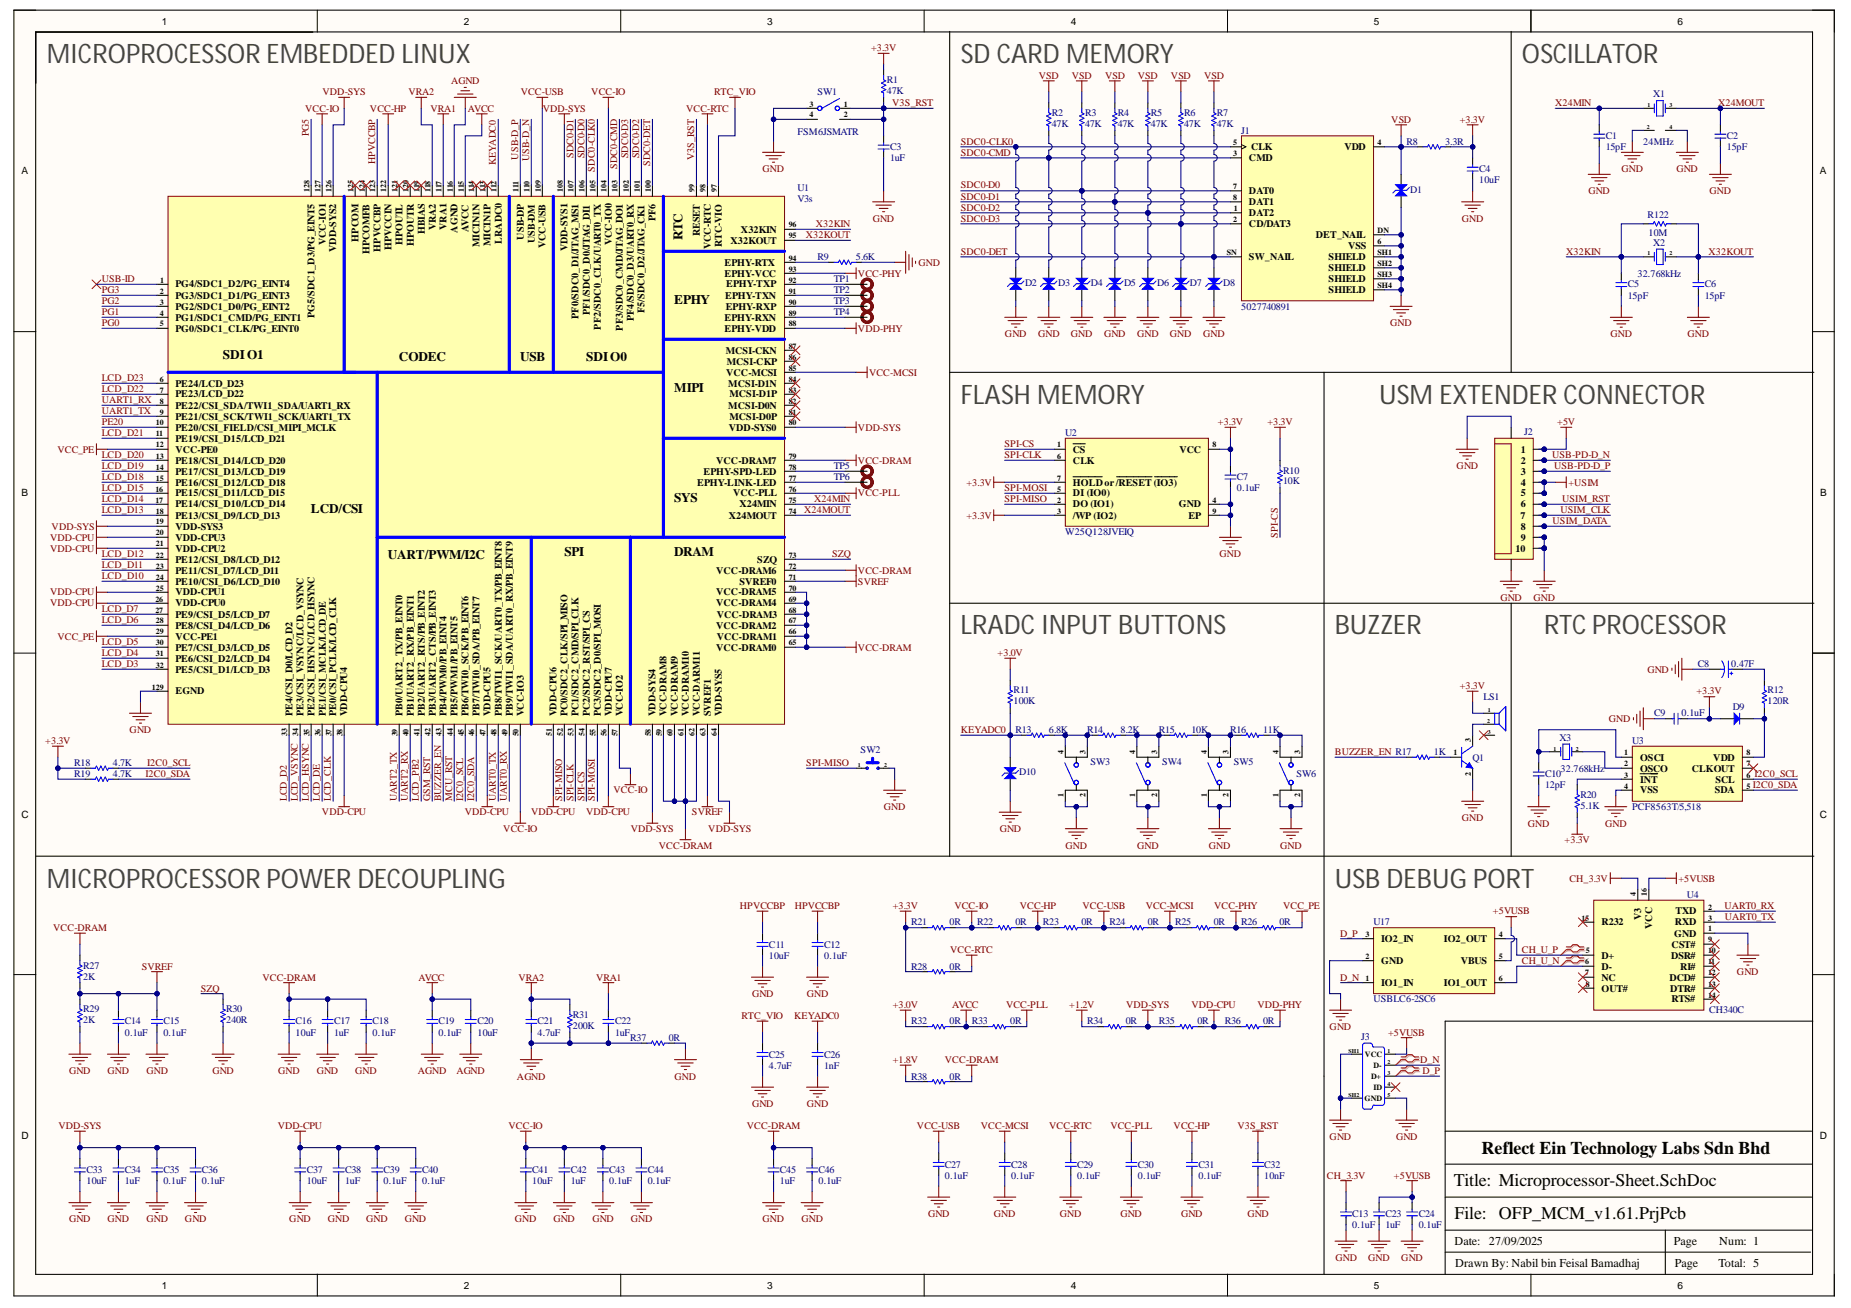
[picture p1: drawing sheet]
<svg xmlns="http://www.w3.org/2000/svg" width="297mm" height="210mm" viewBox="0 0 297 210" stroke-linecap="round" stroke-linejoin="round" font-family="sans-serif">
<defs><g id="words">
<g font-size="4.3" fill="#434343">
<text x="7.5" y="10.1">MICROPROCESSOR EMBEDDED LINUX</text>
<text x="154.2" y="10.1">SD CARD MEMORY</text>
<text x="244.2" y="10.1">OSCILLATOR</text>
<text x="154.2" y="64.8">FLASH MEMORY</text>
<text x="221.3" y="64.8">USM EXTENDER CONNECTOR</text>
<text x="154.2" y="101.8">LRADC INPUT BUTTONS</text>
<text x="214.2" y="101.8">BUZZER</text>
<text x="247.8" y="101.8">RTC PROCESSOR</text>
<text x="7.5" y="142.4">MICROPROCESSOR POWER DECOUPLING</text>
<text x="214.2" y="142.4">USB DEBUG PORT</text>
</g>
<g font-size="2.9">
<text x="237.7" y="185.2">Reflect Ein Technology Labs Sdn Bhd</text>
<text x="233.3" y="190.3">Title: Microprocessor-Sheet.SchDoc</text>
<text x="233.4" y="195.6">File: OFP_MCM_v1.61.PrjPcb</text>
</g>
<g font-size="2.1">
<text x="109.5" y="38.5" transform="rotate(-90 109.5 38.5)">RTC</text>
<text x="108.2" y="48.7">EPHY</text>
<text x="35.8" y="57.5">SDIO1</text>
<text x="64" y="57.9">CODEC</text>
<text x="83.5" y="57.9">USB</text>
<text x="94" y="57.9">SDIO0</text>
<text x="108.2" y="62.9">MIPI</text>
<text x="49.9" y="82.3">LCD/CSI</text>
<text x="108.2" y="80.5">SYS</text>
<text x="62.2" y="89.6">UART/PWM/I2C</text>
<text x="90.6" y="89.3">SPI</text>
<text x="108.2" y="89.3">DRAM</text>
</g>
<g font-size="1.9">
<text x="233.4" y="199.8">Date: 27/09/2025</text>
<text x="233.5" y="203.3">Drawn By: Nabil bin Feisal Bamadhaj</text>
<text x="268.6" y="199.8">Page</text>
<text x="268.8" y="203.3">Page</text>
<text x="275.8" y="203.3">Total: 5</text>
<text x="275.9" y="199.8">Num: 1</text>
</g>
<g font-size="1.6">
<text x="26" y="4">1</text>
<text x="74.4" y="4">2</text>
<text x="123.1" y="4">3</text>
<text x="171.8" y="4">4</text>
<text x="220.5" y="4">5</text>
<text x="269.2" y="4">6</text>
<text x="3.5" y="28">A</text>
<text x="200.4" y="25.9">CMD</text>
<text x="200.8" y="24.1">CLK</text>
<text x="215.7" y="24.1">VDD</text>
<text x="292" y="28">A</text>
<text x="105.2" y="35.4" transform="rotate(-90 105.2 35.4)">PF6</text>
<text x="200.4" y="31.2">DAT0</text>
<text x="200.4" y="32.9">DAT1</text>
<text x="200.4" y="34.7">DAT2</text>
<text x="52.3" y="39.3" transform="rotate(-90 52.3 39.3)">VCC-IO1</text>
<text x="54" y="40.4" transform="rotate(-90 54 40.4)">VDD-SYS2</text>
<text x="57.5" y="38.8" transform="rotate(-90 57.5 38.8)">HPCOM</text>
<text x="59.3" y="40.8" transform="rotate(-90 59.3 40.8)">HPCOMFB</text>
<text x="61.1" y="40.4" transform="rotate(-90 61.1 40.4)">HPVCCBP</text>
<text x="62.8" y="40.1" transform="rotate(-90 62.8 40.1)">HPVCCIN</text>
<text x="64.6" y="39.4" transform="rotate(-90 64.6 39.4)">HPOUTL</text>
<text x="66.4" y="39.5" transform="rotate(-90 66.4 39.5)">HPOUTR</text>
<text x="68.2" y="37.6" transform="rotate(-90 68.2 37.6)">HBIAS</text>
<text x="69.9" y="36.9" transform="rotate(-90 69.9 36.9)">VRA2</text>
<text x="71.6" y="36.8" transform="rotate(-90 71.6 36.8)">VRA1</text>
<text x="73.4" y="37.3" transform="rotate(-90 73.4 37.3)">AGND</text>
<text x="75.2" y="37.3" transform="rotate(-90 75.2 37.3)">AVCC</text>
<text x="77" y="39.7" transform="rotate(-90 77 39.7)">MICIN1N</text>
<text x="78.7" y="39.5" transform="rotate(-90 78.7 39.5)">MICIN1P</text>
<text x="80.5" y="39.1" transform="rotate(-90 80.5 39.1)">LRADC0</text>
<text x="84.1" y="38.4" transform="rotate(-90 84.1 38.4)">USB-DP</text>
<text x="85.8" y="39" transform="rotate(-90 85.8 39)">USB-DM</text>
<text x="87.5" y="39.8" transform="rotate(-90 87.5 39.8)">VCC-USB</text>
<text x="91.1" y="40.3" transform="rotate(-90 91.1 40.3)">VDD-SYS1</text>
<text x="98.2" y="39.3" transform="rotate(-90 98.2 39.3)">VCC-IO0</text>
<text x="112.3" y="37.9" transform="rotate(-90 112.3 37.9)">RESET</text>
<text x="114.1" y="40" transform="rotate(-90 114.1 40)">VCC-RTC</text>
<text x="115.9" y="39.6" transform="rotate(-90 115.9 39.6)">RTC-VIO</text>
<text x="117.2" y="39.1">X32KOUT</text>
<text x="118.9" y="37.3">X32KIN</text>
<text x="200.4" y="36.5">CD/DAT3</text>
<text x="200.4" y="41.7">SW_NAIL</text>
<text x="211.2" y="38.2">DET_NAIL</text>
<text x="213.2" y="41.7">SHIELD</text>
<text x="216.3" y="40">VSS</text>
<text x="28.2" y="47.9">PG3/SDC1_D1/PG_EINT3</text>
<text x="28.2" y="46.1">PG4/SDC1_D2/PG_EINT4</text>
<text x="116.3" y="42.7">EPHY-RTX</text>
<text x="116.3" y="44.4">EPHY-VCC</text>
<text x="116.4" y="47.9">EPHY-TXN</text>
<text x="116.5" y="46.1">EPHY-TXP</text>
<text x="213.2" y="43.5">SHIELD</text>
<text x="213.2" y="45.3">SHIELD</text>
<text x="213.2" y="47.1">SHIELD</text>
<text x="28.2" y="53.2">PG0/SDC1_CLK/PG_EINT0</text>
<text x="28.2" y="51.5">PG1/SDC1_CMD/PG_EINT1</text>
<text x="28.2" y="49.7">PG2/SDC1_D0/PG_EINT2</text>
<text x="50.5" y="51" transform="rotate(-90 50.5 51)">PG5/SDC1_D3/PG_EINT5</text>
<text x="92.9" y="51.2" transform="rotate(-90 92.9 51.2)">PF0/SDC0_D1/JTAG_MS1</text>
<text x="94.6" y="50.6" transform="rotate(-90 94.6 50.6)">PF1/SDC0_D0/JTAG_DI1</text>
<text x="96.4" y="52.9" transform="rotate(-90 96.4 52.9)">PF2/SDC0_CLK/UART0_TX</text>
<text x="100" y="53.1" transform="rotate(-90 100 53.1)">PF3/SDC0_CMD/JTAG_DO1</text>
<text x="101.7" y="51.5" transform="rotate(-90 101.7 51.5)">PF4/SDC0_D3/UART0_RX</text>
<text x="103.4" y="50.3" transform="rotate(-90 103.4 50.3)">F5/SDC0_D2/JTAG_CK1</text>
<text x="116.3" y="51.5">EPHY-RXN</text>
<text x="116.3" y="53.2">EPHY-VDD</text>
<text x="116.5" y="49.7">EPHY-RXP</text>
<text x="116.5" y="56.8">MCSI-CKN</text>
<text x="116.6" y="58.5">MCSI-CKP</text>
<text x="28.2" y="65.6">PE22/CSI_SDA/TWI1_SDA/UART1_RX</text>
<text x="28.2" y="63.8">PE23/LCD_D22</text>
<text x="28.2" y="62.1">PE24/LCD_D23</text>
<text x="116.5" y="60.3">VCC-MCSI</text>
<text x="116.9" y="62.1">MCSI-D1N</text>
<text x="116.9" y="65.6">MCSI-D0N</text>
<text x="117" y="63.8">MCSI-D1P</text>
<text x="28.2" y="70.9">PE19/CSI_D15/LCD_D21</text>
<text x="28.2" y="69.1">PE20/CSI_FIELD/CSI_MIPI_MCLK</text>
<text x="28.2" y="67.3">PE21/CSI_SCK/TWI1_SCK/UART1_TX</text>
<text x="117" y="69.1">VDD-SYS0</text>
<text x="117" y="67.3">MCSI-D0P</text>
<text x="28.2" y="78">PE16/CSI_D12/LCD_D18</text>
<text x="28.2" y="76.2">PE17/CSI_D13/LCD_D19</text>
<text x="28.2" y="74.4">PE18/CSI_D14/LCD_D20</text>
<text x="28.2" y="72.7">VCC-PE0</text>
<text x="111.9" y="78">EPHY-LINK-LED</text>
<text x="112.9" y="76.2">EPHY-SPD-LED</text>
<text x="114.9" y="74.4">VCC-DRAM7</text>
<text x="172.2" y="72.7">CS</text>
<text x="172.2" y="74.4">CLK</text>
<text x="172.2" y="78">HOLD or/RESET (IO3)</text>
<text x="189.3" y="72.7">VCC</text>
<text x="244.1" y="72.7">1</text>
<text x="244.1" y="74.4">2</text>
<text x="244.1" y="76.2">3</text>
<text x="244.1" y="78">4</text>
<text x="3.5" y="79.6">B</text>
<text x="28.2" y="83.2">PE13/CSI_D9/LCD_D13</text>
<text x="28.2" y="81.4">PE14/CSI_D10/LCD_D14</text>
<text x="28.2" y="79.7">PE15/CSI_D11/LCD_D15</text>
<text x="117" y="83.2">X24MOUT</text>
<text x="117.6" y="79.7">VCC-PLL</text>
<text x="118.7" y="81.4">X24MIN</text>
<text x="172.2" y="81.4">DO (IO1)</text>
<text x="172.2" y="83.2">/WP (IO2)</text>
<text x="172.2" y="79.7">DI (IO0)</text>
<text x="189.2" y="81.4">GND</text>
<text x="190.7" y="83.2">EP</text>
<text x="244" y="83.2">7</text>
<text x="244.1" y="79.7">5</text>
<text x="244.1" y="81.4">6</text>
<text x="292.1" y="79.6">B</text>
<text x="28.2" y="88.5">VDD-CPU2</text>
<text x="28.2" y="86.8">VDD-CPU3</text>
<text x="28.2" y="85">VDD-SYS3</text>
<text x="243.2" y="88.5">10</text>
<text x="244.1" y="85">8</text>
<text x="244.1" y="86.8">9</text>
<text x="28.2" y="95.5">VDD-CPU1</text>
<text x="28.2" y="93.9">PE10/CSI_D6/LCD_D10</text>
<text x="28.2" y="92.1">PE11/CSI_D7/LCD_D11</text>
<text x="28.2" y="90.3">PE12/CSI_D8/LCD_D12</text>
<text x="114.9" y="92.1">VCC-DRAM6</text>
<text x="114.9" y="95.5">VCC-DRAM5</text>
<text x="118.7" y="93.9">SVREF0</text>
<text x="121.5" y="90.3">SZQ</text>
<text x="28.2" y="100.9">PE8/CSI_D4/LCD_D6</text>
<text x="28.2" y="99.1">PE9/CSI_D5/LCD_D7</text>
<text x="28.2" y="97.3">VDD-CPU0</text>
<text x="114.9" y="97.3">VCC-DRAM4</text>
<text x="114.9" y="100.9">VCC-DRAM2</text>
<text x="115" y="99.1">VCC-DRAM3</text>
<text x="28.2" y="108">PE5/CSI_D1/LCD_D3</text>
<text x="28.2" y="106.2">PE6/CSI_D2/LCD_D4</text>
<text x="28.2" y="104.4">PE7/CSI_D3/LCD_D5</text>
<text x="28.2" y="102.6">VCC-PE1</text>
<text x="114.9" y="104.4">VCC-DRAM0</text>
<text x="115" y="102.6">VCC-DRAM1</text>
<text x="28.2" y="111.4">EGND</text>
<text x="46.9" y="115" transform="rotate(-90 46.9 115)">PE4/CSI_D0/LCD_D2</text>
<text x="48.7" y="115" transform="rotate(-90 48.7 115)">PE3/CSI_VSYNC/LCD_VSYNC</text>
<text x="50.5" y="115" transform="rotate(-90 50.5 115)">PE2/CSI_HSYNC/LCD_HSYNC</text>
<text x="52.3" y="115" transform="rotate(-90 52.3 115)">PE1/CSI_MCLK/LCD_DE</text>
<text x="54" y="115" transform="rotate(-90 54 115)">PE0/CSI_PCLK/LCD_CLK</text>
<text x="55.7" y="115" transform="rotate(-90 55.7 115)">VDD-CPU4</text>
<text x="64.6" y="115" transform="rotate(-90 64.6 115)">PB0/UART2_TX/PB_EINT0</text>
<text x="66.4" y="115" transform="rotate(-90 66.4 115)">PB1/UART2_RX/PB_EINT1</text>
<text x="68.2" y="115" transform="rotate(-90 68.2 115)">PB2/UART2_RTS/PB_EINT2</text>
<text x="69.9" y="115" transform="rotate(-90 69.9 115)">PB3/UART2_CTS/PB_EINT3</text>
<text x="71.6" y="115" transform="rotate(-90 71.6 115)">PB4/PWM0/PB_EINT4</text>
<text x="73.4" y="115" transform="rotate(-90 73.4 115)">PB5/PWM1/PB_EINT5</text>
<text x="75.2" y="115" transform="rotate(-90 75.2 115)">PB6/TWI0_SCK/PB_EINT6</text>
<text x="77" y="115" transform="rotate(-90 77 115)">PB7/TWI0_SDA/PB_EINT7</text>
<text x="78.7" y="115" transform="rotate(-90 78.7 115)">VDD-CPU5</text>
<text x="80.5" y="115" transform="rotate(-90 80.5 115)">PB8/TWI1_SCK/UART0_TX/PB_EINT8</text>
<text x="82.3" y="115" transform="rotate(-90 82.3 115)">PB9/TWI1_SDA/UART0_RX/PB_EINT9</text>
<text x="84.1" y="115" transform="rotate(-90 84.1 115)">VCC-IO3</text>
<text x="89.3" y="115" transform="rotate(-90 89.3 115)">VDD-CPU6</text>
<text x="91.1" y="115" transform="rotate(-90 91.1 115)">PC0/SDC2_CLK/SPI_MISO</text>
<text x="92.9" y="115" transform="rotate(-90 92.9 115)">PC1/SDC2_CMD/SPI_CLK</text>
<text x="94.6" y="115" transform="rotate(-90 94.6 115)">PC2/SDC2_RST/SPI_CS</text>
<text x="96.4" y="115" transform="rotate(-90 96.4 115)">PC3/SDC2_D0/SPI_MOSI</text>
<text x="98.2" y="115" transform="rotate(-90 98.2 115)">VDD-CPU7</text>
<text x="100" y="115" transform="rotate(-90 100 115)">VCC-IO2</text>
<text x="105.2" y="115" transform="rotate(-90 105.2 115)">VDD-SYS4</text>
<text x="107" y="115" transform="rotate(-90 107 115)">VCC-DRAM8</text>
<text x="108.8" y="115" transform="rotate(-90 108.8 115)">VCC-DRAM9</text>
<text x="110.5" y="115" transform="rotate(-90 110.5 115)">VCC-DRAM10</text>
<text x="112.3" y="115" transform="rotate(-90 112.3 115)">VCC-DARM11</text>
<text x="114.1" y="115" transform="rotate(-90 114.1 115)">SVREF1</text>
<text x="115.9" y="115" transform="rotate(-90 115.9 115)">VDD-SYS5</text>
<text x="263.2" y="122.1">OSCI</text>
<text x="263.2" y="123.8">OSCO</text>
<text x="263.2" y="125.6">INT</text>
<text x="271.5" y="123.8">CLKOUT</text>
<text x="274.9" y="122.1">VDD</text>
<text x="275.3" y="125.6">SCL</text>
<text x="3.5" y="131.2">C</text>
<text x="263.2" y="127.3">VSS</text>
<text x="275.2" y="127.3">SDA</text>
<text x="292" y="131.2">C</text>
<text x="257" y="148.5">R232</text>
<text x="263.4" y="147.6" transform="rotate(-90 263.4 147.6)">V3</text>
<text x="265.1" y="149" transform="rotate(-90 265.1 149)">VCC</text>
<text x="268.8" y="148.5">RXD</text>
<text x="268.8" y="146.7">TXD</text>
<text x="221.7" y="154.7">GND</text>
<text x="221.7" y="151.2">IO2_IN</text>
<text x="231.7" y="151.2">IO2_OUT</text>
<text x="234.4" y="154.7">VBUS</text>
<text x="257" y="153.8">D+</text>
<text x="257" y="155.6">D-</text>
<text x="268.2" y="153.8">DSR#</text>
<text x="268.3" y="152.1">CST#</text>
<text x="268.7" y="150.3">GND</text>
<text x="269.6" y="155.6">RI#</text>
<text x="221.7" y="158.2">IO1_IN</text>
<text x="231.7" y="158.2">IO1_OUT</text>
<text x="257" y="157.4">NC</text>
<text x="257" y="159.2">OUT#</text>
<text x="267.9" y="157.4">DCD#</text>
<text x="268" y="159.2">DTR#</text>
<text x="268.3" y="160.9">RTS#</text>
<text x="3.5" y="182.7">D</text>
<text x="292" y="182.7">D</text>
<text x="26" y="206.8">1</text>
<text x="74.4" y="206.8">2</text>
<text x="123.1" y="206.8">3</text>
<text x="171.8" y="206.8">4</text>
<text x="220.5" y="206.8">5</text>
<text x="269.2" y="206.8">6</text>
</g>
<g font-size="1.6" fill="#800000">
<text x="139.8" y="8.2">+3.3V</text>
<text x="49" y="17.9">VCC-IO</text>
<text x="51.8" y="15.3">VDD-SYS</text>
<text x="59.4" y="17.9">VCC-HP</text>
<text x="65.5" y="15.3">VRA2</text>
<text x="69.1" y="17.9">VRA1</text>
<text x="72.4" y="13.5">AGND</text>
<text x="75.1" y="17.9">AVCC</text>
<text x="83.6" y="15.3">VCC-USB</text>
<text x="87.1" y="17.9">VDD-SYS</text>
<text x="94.9" y="15.3">VCC-IO</text>
<text x="110.1" y="17.9">VCC-RTC</text>
<text x="114.6" y="15.3">RTC_VIO</text>
<text x="143.2" y="17.1">V3S_RST</text>
<text x="166.7" y="12.7">VSD</text>
<text x="172" y="12.7">VSD</text>
<text x="177.3" y="12.7">VSD</text>
<text x="182.6" y="12.7">VSD</text>
<text x="187.9" y="12.7">VSD</text>
<text x="193.2" y="12.7">VSD</text>
<text x="249.6" y="17.1">X24MIN</text>
<text x="275.7" y="17.1">X24MOUT</text>
<text x="49.6" y="21.9" transform="rotate(-90 49.6 21.9)">PG5</text>
<text x="154.2" y="23.2">SDC0-CLK0</text>
<text x="223.3" y="19.7">VSD</text>
<text x="234.3" y="19.7">+3.3V</text>
<text x="60.2" y="26.4" transform="rotate(-90 60.2 26.4)">HPVCCBP</text>
<text x="79.6" y="26.5" transform="rotate(-90 79.6 26.5)">KEYADC0</text>
<text x="83.1" y="25.6" transform="rotate(-90 83.1 25.6)">USB-D_P</text>
<text x="84.9" y="25.9" transform="rotate(-90 84.9 25.9)">USB-D_N</text>
<text x="92" y="25.3" transform="rotate(-90 92 25.3)">SDC0-D1</text>
<text x="93.8" y="25.4" transform="rotate(-90 93.8 25.4)">SDC0-D0</text>
<text x="95.5" y="27.5" transform="rotate(-90 95.5 27.5)">SDC0-CLK0</text>
<text x="99" y="27.1" transform="rotate(-90 99 27.1)">SDC0-CMD</text>
<text x="100.8" y="25.4" transform="rotate(-90 100.8 25.4)">SDC0-D3</text>
<text x="102.6" y="25.4" transform="rotate(-90 102.6 25.4)">SDC0-D2</text>
<text x="104.4" y="26.6" transform="rotate(-90 104.4 26.6)">SDC0-DET</text>
<text x="111.4" y="25.7" transform="rotate(-90 111.4 25.7)">V3S_RST</text>
<text x="122.4" y="27.6">GND</text>
<text x="154.2" y="25">SDC0-CMD</text>
<text x="260.2" y="27.6">GND</text>
<text x="269" y="27.6">GND</text>
<text x="140" y="35.6">GND</text>
<text x="154.2" y="30.2">SDC0-D0</text>
<text x="154.2" y="32">SDC0-D1</text>
<text x="154.2" y="33.8">SDC0-D2</text>
<text x="154.2" y="35.6">SDC0-D3</text>
<text x="234.6" y="35.6">GND</text>
<text x="254.9" y="31.2">GND</text>
<text x="274.3" y="31.2">GND</text>
<text x="129.3" y="38.2">X32KOUT</text>
<text x="130.9" y="36.5">X32KIN</text>
<text x="154.2" y="40.9">SDC0-DET</text>
<text x="251.3" y="40.9">X32KIN</text>
<text x="274.2" y="40.9">X32KOUT</text>
<text x="16.3" y="45.3">USB-ID</text>
<text x="16.3" y="47.1">PG3</text>
<text x="137.7" y="44.4">VCC-PHY</text>
<text x="147.4" y="42.7">GND</text>
<text x="16.3" y="48.8">PG2</text>
<text x="16.3" y="50.6">PG1</text>
<text x="16.3" y="52.4">PG0</text>
<text x="137.7" y="53.2">VDD-PHY</text>
<text x="223.1" y="52.4">GND</text>
<text x="161.3" y="54.2">GND</text>
<text x="166.6" y="54.2">GND</text>
<text x="171.8" y="54.2">GND</text>
<text x="177.2" y="54.2">GND</text>
<text x="182.5" y="54.2">GND</text>
<text x="187.7" y="54.2">GND</text>
<text x="193.1" y="54.2">GND</text>
<text x="258.4" y="54.2">GND</text>
<text x="270.8" y="54.2">GND</text>
<text x="16.3" y="64.7">UART1_RX</text>
<text x="16.3" y="61.2">LCD_D23</text>
<text x="16.3" y="62.9">LCD_D22</text>
<text x="139.5" y="60.3">VCC-MCSI</text>
<text x="16.3" y="66.5">UART1_TX</text>
<text x="16.3" y="68.3">PE20</text>
<text x="16.3" y="70">LCD_D21</text>
<text x="137.7" y="69.1">VDD-SYS</text>
<text x="161.2" y="71.7">SPI-CS</text>
<text x="195.4" y="68.3">+3.3V</text>
<text x="203.4" y="68.3">+3.3V</text>
<text x="249.9" y="68.3">+5V</text>
<text x="9.2" y="72.7">VCC_PE</text>
<text x="16.3" y="73.5">LCD_D20</text>
<text x="16.3" y="75.3">LCD_D19</text>
<text x="16.3" y="77">LCD_D18</text>
<text x="137.7" y="74.4">VCC-DRAM</text>
<text x="155.1" y="78">+3.3V</text>
<text x="161.2" y="73.5">SPI-CLK</text>
<text x="233.8" y="75.3">GND</text>
<text x="249.1" y="73.5">USB-PD-D_N</text>
<text x="249.4" y="75.3">USB-PD-D_P</text>
<text x="251.7" y="78">+USIM</text>
<text x="16.3" y="78.8">LCD_D15</text>
<text x="16.3" y="80.6">LCD_D14</text>
<text x="16.3" y="82.4">LCD_D13</text>
<text x="129.1" y="82.4">X24MOUT</text>
<text x="130.7" y="80.6">X24MIN</text>
<text x="137.7" y="79.7">VCC-PLL</text>
<text x="155.1" y="83.2">+3.3V</text>
<text x="161.2" y="78.8">SPI-MOSI</text>
<text x="161.2" y="80.6">SPI-MISO</text>
<text x="250.4" y="82.4">USIM_CLK</text>
<text x="250.7" y="80.6">USIM_RST</text>
<text x="8" y="86.8">VDD-CPU</text>
<text x="8" y="88.5">VDD-CPU</text>
<text x="8.3" y="85">VDD-SYS</text>
<text x="16.3" y="89.4">LCD_D12</text>
<text x="133.5" y="89.4">SZQ</text>
<text x="195.7" y="89.4">GND</text>
<text x="205.1" y="86.3" transform="rotate(-90 205.1 86.3)">SPI-CS</text>
<text x="249.1" y="84.1">USIM_DATA</text>
<text x="8" y="95.5">VDD-CPU</text>
<text x="16.3" y="91.2">LCD_D11</text>
<text x="16.3" y="92.9">LCD_D10</text>
<text x="137.7" y="93.9">SVREF</text>
<text x="137.7" y="92.1">VCC-DRAM</text>
<text x="8" y="97.3">VDD-CPU</text>
<text x="16.3" y="98.3">LCD_D7</text>
<text x="16.3" y="100">LCD_D6</text>
<text x="240.8" y="96.5">GND</text>
<text x="246.1" y="96.5">GND</text>
<text x="9.2" y="102.6">VCC_PE</text>
<text x="16.3" y="103.5">LCD_D5</text>
<text x="16.3" y="105.3">LCD_D4</text>
<text x="16.3" y="107">LCD_D3</text>
<text x="137.7" y="104.4">VCC-DRAM</text>
<text x="160.1" y="105.3">+3.0V</text>
<text x="264.4" y="108">GND</text>
<text x="234.3" y="110.6">+3.3V</text>
<text x="272.2" y="111.4">+3.3V</text>
<text x="7.3" y="119.4">+3.3V</text>
<text x="20.8" y="117.7">GND</text>
<text x="154.2" y="117.7">KEYADC0</text>
<text x="258.2" y="115.9">GND</text>
<text x="23.3" y="124.7">I2C0_SDA</text>
<text x="23.6" y="122.9">I2C0_SCL</text>
<text x="129.4" y="122.9">SPI-MISO</text>
<text x="214.2" y="121.1">BUZZER_EN R17</text>
<text x="281.5" y="124.7">I2C0_SCL</text>
<text x="46" y="128.6" transform="rotate(-90 46 128.6)">LCD_D2</text>
<text x="47.8" y="128.6" transform="rotate(-90 47.8 128.6)">LCD_VSYNC</text>
<text x="49.6" y="128.6" transform="rotate(-90 49.6 128.6)">LCD_HSYNC</text>
<text x="51.3" y="128.6" transform="rotate(-90 51.3 128.6)">LCD_DE</text>
<text x="51.7" y="130.9">VDD-CPU</text>
<text x="53.1" y="128.6" transform="rotate(-90 53.1 128.6)">LCD_CLK</text>
<text x="63.7" y="128.6" transform="rotate(-90 63.7 128.6)">UART2_TX</text>
<text x="65.5" y="128.6" transform="rotate(-90 65.5 128.6)">UART2_RX</text>
<text x="67.2" y="128.6" transform="rotate(-90 67.2 128.6)">LCD_PB2</text>
<text x="69" y="128.6" transform="rotate(-90 69 128.6)">GSM_RST</text>
<text x="70.8" y="128.6" transform="rotate(-90 70.8 128.6)">BUZZER_EN</text>
<text x="72.6" y="128.6" transform="rotate(-90 72.6 128.6)">MCU_RST</text>
<text x="74.3" y="128.6" transform="rotate(-90 74.3 128.6)">I2C0_SCL</text>
<text x="74.6" y="130.9">VDD-CPU</text>
<text x="76.1" y="128.6" transform="rotate(-90 76.1 128.6)">I2C0_SDA</text>
<text x="79.6" y="128.6" transform="rotate(-90 79.6 128.6)">UART0_TX</text>
<text x="81.4" y="128.6" transform="rotate(-90 81.4 128.6)">UART0_RX</text>
<text x="85.2" y="130.9">VDD-CPU</text>
<text x="90.2" y="128.6" transform="rotate(-90 90.2 128.6)">SPI-MISO</text>
<text x="92" y="128.6" transform="rotate(-90 92 128.6)">SPI-CLK</text>
<text x="93.8" y="128.6" transform="rotate(-90 93.8 128.6)">SPI-CS</text>
<text x="94" y="130.9">VDD-CPU</text>
<text x="95.5" y="128.6" transform="rotate(-90 95.5 128.6)">SPI-MOSI</text>
<text x="98.4" y="127.3">VCC-IO</text>
<text x="111" y="130.9">SVREF</text>
<text x="141.8" y="130">GND</text>
<text x="234.6" y="131.8">GND</text>
<text x="281.3" y="126.5">I2C0_SDA</text>
<text x="80.8" y="133.6">VCC-IO</text>
<text x="101.2" y="133.6">VDD-SYS</text>
<text x="105.7" y="136.2">VCC-DRAM</text>
<text x="113.7" y="133.6">VDD-SYS</text>
<text x="160.4" y="133.6">GND</text>
<text x="171" y="136.2">GND</text>
<text x="182.5" y="136.2">GND</text>
<text x="194" y="136.2">GND</text>
<text x="205.4" y="136.2">GND</text>
<text x="245.2" y="132.6">GND</text>
<text x="251.1" y="135.3">+3.3V</text>
<text x="257.6" y="132.6">GND</text>
<text x="251.9" y="141.5">CH_3.3V</text>
<text x="269.4" y="141.5">+5VUSB</text>
<text x="8.5" y="149.4">VCC-DRAM</text>
<text x="118.7" y="145.9">HPVCCBP</text>
<text x="127.5" y="145.9">HPVCCBP</text>
<text x="143.3" y="145.9">+3.3V</text>
<text x="153.2" y="145.9">VCC-IO</text>
<text x="163.6" y="145.9">VCC-HP</text>
<text x="173.7" y="145.9">VCC-USB</text>
<text x="183.9" y="145.9">VCC-MCSI</text>
<text x="194.8" y="145.9">VCC-PHY</text>
<text x="205.9" y="145.9">VCC_PE</text>
<text x="239.6" y="146.7">+5VUSB</text>
<text x="276.7" y="145.9">UART0_RX</text>
<text x="276.8" y="147.7">UART0_TX</text>
<text x="22.7" y="155.6">SVREF</text>
<text x="152.5" y="152.9">VCC-RTC</text>
<text x="215.1" y="150.3">D_P</text>
<text x="244.2" y="152.9">CH_U_P</text>
<text x="244.2" y="154.7">CH_U_N</text>
<text x="32.2" y="159.2">SZQ</text>
<text x="42.1" y="157.4">VCC-DRAM</text>
<text x="67.1" y="157.4">AVCC</text>
<text x="83.2" y="157.4">VRA2</text>
<text x="95.6" y="157.4">VRA1</text>
<text x="120.7" y="160">GND</text>
<text x="129.5" y="160">GND</text>
<text x="143.3" y="161.8">+3.0V</text>
<text x="152.8" y="161.8">AVCC</text>
<text x="161.4" y="161.8">VCC-PLL</text>
<text x="171.6" y="161.8">+1.2V</text>
<text x="180.7" y="161.8">VDD-SYS</text>
<text x="191.2" y="161.8">VDD-CPU</text>
<text x="201.8" y="161.8">VDD-PHY</text>
<text x="215.1" y="157.4">D_N</text>
<text x="278.7" y="156.5">GND</text>
<text x="119" y="163.6">RTC_VIO</text>
<text x="127.4" y="163.6">KEYADC0</text>
<text x="213.4" y="165.3">GND</text>
<text x="222.8" y="166.2">+5VUSB</text>
<text x="11.1" y="172.3">GND</text>
<text x="17.3" y="172.3">GND</text>
<text x="23.5" y="172.3">GND</text>
<text x="34.1" y="172.3">GND</text>
<text x="44.7" y="172.3">GND</text>
<text x="50.8" y="172.3">GND</text>
<text x="57" y="172.3">GND</text>
<text x="67.1" y="172.3">AGND</text>
<text x="73.2" y="172.3">AGND</text>
<text x="83" y="173.3">AGND</text>
<text x="108.2" y="173.3">GND</text>
<text x="143.3" y="170.6">+1.8V</text>
<text x="151.6" y="170.6">VCC-DRAM</text>
<text x="227.9" y="170.6">D_N</text>
<text x="228.3" y="172.3">D_P</text>
<text x="120.7" y="177.7">GND</text>
<text x="129.5" y="177.7">GND</text>
<text x="9.4" y="181.2">VDD-SYS</text>
<text x="44.6" y="181.2">VDD-CPU</text>
<text x="81.6" y="181.2">VCC-IO</text>
<text x="119.8" y="181.2">VCC-DRAM</text>
<text x="147.2" y="181.2">VCC-USB</text>
<text x="157.4" y="181.2">VCC-MCSI</text>
<text x="168.4" y="181.2">VCC-RTC</text>
<text x="178.2" y="181.2">VCC-PLL</text>
<text x="188.3" y="181.2">VCC-HP</text>
<text x="198.6" y="181.2">V3S_RST</text>
<text x="213.4" y="183">GND</text>
<text x="224" y="183">GND</text>
<text x="212.9" y="189.2">CH_3.3V</text>
<text x="223.7" y="189.2">+5VUSB</text>
<text x="11.1" y="196.2">GND</text>
<text x="17.3" y="196.2">GND</text>
<text x="23.5" y="196.2">GND</text>
<text x="29.7" y="196.2">GND</text>
<text x="46.4" y="196.2">GND</text>
<text x="52.6" y="196.2">GND</text>
<text x="58.8" y="196.2">GND</text>
<text x="64.9" y="196.2">GND</text>
<text x="82.6" y="196.2">GND</text>
<text x="88.8" y="196.2">GND</text>
<text x="95.1" y="196.2">GND</text>
<text x="101.2" y="196.2">GND</text>
<text x="122.4" y="196.2">GND</text>
<text x="128.6" y="196.2">GND</text>
<text x="148.9" y="195.3">GND</text>
<text x="159.5" y="195.3">GND</text>
<text x="170.1" y="195.3">GND</text>
<text x="179.8" y="195.3">GND</text>
<text x="189.5" y="195.3">GND</text>
<text x="200.2" y="195.3">GND</text>
<text x="214.3" y="202.3">GND</text>
<text x="219.5" y="202.3">GND</text>
<text x="224.9" y="202.3">GND</text>
</g>
<g font-size="1.6" fill="#000080">
<text x="131.2" y="15.3">SW1</text>
<text x="142.3" y="13.4">R1</text>
<text x="142.3" y="15.1">47K</text>
<text x="265.3" y="15.6">X1</text>
<text x="128" y="21.6">FSM6JSMATR</text>
<text x="168.8" y="18.7">R2</text>
<text x="168.8" y="20.4">47K</text>
<text x="174.1" y="18.7">R3</text>
<text x="174.1" y="20.4">47K</text>
<text x="179.4" y="18.7">R4</text>
<text x="179.4" y="20.4">47K</text>
<text x="184.7" y="18.7">R5</text>
<text x="184.7" y="20.4">47K</text>
<text x="190" y="18.7">R6</text>
<text x="190" y="20.4">47K</text>
<text x="195.3" y="18.7">R7</text>
<text x="195.3" y="20.4">47K</text>
<text x="199.2" y="21.5">J1</text>
<text x="225.7" y="23.2">R8</text>
<text x="231.9" y="23.2">3.3R</text>
<text x="257.7" y="22.3">C1</text>
<text x="263.7" y="23.2">24MHz</text>
<text x="277.1" y="22.3">C2</text>
<text x="142.8" y="24.1">C3</text>
<text x="142.8" y="25.9">1uF</text>
<text x="237.4" y="27.6">C4</text>
<text x="237.4" y="29.4">10uF</text>
<text x="257.7" y="24.1">15pF</text>
<text x="277.1" y="24.1">15pF</text>
<text x="128" y="30.7">U1</text>
<text x="128" y="32.4">V3s</text>
<text x="226.3" y="30.9">D1</text>
<text x="264.4" y="35.1">R122</text>
<text x="131.2" y="41.7">R9</text>
<text x="137.3" y="41.7">5.6K</text>
<text x="264.5" y="37.8">10M</text>
<text x="265.3" y="39.5">X2</text>
<text x="133.8" y="47.1">TP2</text>
<text x="133.8" y="45.3">TP1</text>
<text x="164.5" y="45.9">D2</text>
<text x="169.8" y="45.9">D3</text>
<text x="175.1" y="45.9">D4</text>
<text x="180.4" y="45.9">D5</text>
<text x="185.7" y="45.9">D6</text>
<text x="191" y="45.9">D7</text>
<text x="196.3" y="45.9">D8</text>
<text x="261.2" y="46.1">C5</text>
<text x="261.2" y="47.9">15pF</text>
<text x="262.8" y="44.4">32.768kHz</text>
<text x="273.6" y="46.1">C6</text>
<text x="273.6" y="47.9">15pF</text>
<text x="133.8" y="50.6">TP4</text>
<text x="133.8" y="48.8">TP3</text>
<text x="199.2" y="49.7">5027740891</text>
<text x="170.9" y="70">U2</text>
<text x="244.6" y="69.8">J2</text>
<text x="133.8" y="77">TP6</text>
<text x="133.8" y="75.3">TP5</text>
<text x="198.5" y="77">C7</text>
<text x="205.9" y="76">R10</text>
<text x="205.9" y="77.7">10K</text>
<text x="198.5" y="78.8">0.1uF</text>
<text x="170.9" y="85.9">W25Q128JVEIQ</text>
<text x="272.5" y="107">C8</text>
<text x="277.8" y="107">0.47F</text>
<text x="162.6" y="111.3">R11</text>
<text x="162.6" y="113">100K</text>
<text x="238.1" y="112.4">LS1</text>
<text x="278.1" y="114">D9</text>
<text x="283.6" y="111.3">R12</text>
<text x="283.6" y="113">120R</text>
<text x="163" y="117.7">R13</text>
<text x="168.3" y="117.7">6.8K</text>
<text x="174.5" y="117.7">R14</text>
<text x="179.8" y="117.7">8.2K</text>
<text x="186" y="117.7">R15</text>
<text x="191.2" y="117.7">10K</text>
<text x="197.4" y="117.7">R16</text>
<text x="202.7" y="117.7">11K</text>
<text x="250.2" y="118.9">X3</text>
<text x="261.9" y="119.4">U3</text>
<text x="265.5" y="115">C9</text>
<text x="269.9" y="115">0.1uF</text>
<text x="11.9" y="122.9">R18</text>
<text x="11.9" y="124.7">R19</text>
<text x="18.1" y="122.9">4.7K</text>
<text x="18.1" y="124.7">4.7K</text>
<text x="138.1" y="120.8">SW2</text>
<text x="163.6" y="124.4">D10</text>
<text x="175" y="122.8">SW3</text>
<text x="186.5" y="122.8">SW4</text>
<text x="198" y="122.8">SW5</text>
<text x="208" y="124.7">SW6</text>
<text x="230.1" y="121.1">1K</text>
<text x="236.3" y="122.1">Q1</text>
<text x="248" y="124.7">C10</text>
<text x="250.4" y="123.8">32.768kHz</text>
<text x="248" y="126.5">12pF</text>
<text x="253.6" y="128.1">R20</text>
<text x="253.6" y="129.8">5.1K</text>
<text x="261.9" y="130">PCF8563T/5,518</text>
<text x="146.2" y="148.5">R21</text>
<text x="152.4" y="148.5">0R</text>
<text x="156.8" y="148.5">R22</text>
<text x="163" y="148.5">0R</text>
<text x="167.4" y="148.5">R23</text>
<text x="173.5" y="148.5">0R</text>
<text x="178" y="148.5">R24</text>
<text x="184.2" y="148.5">0R</text>
<text x="188.6" y="148.5">R25</text>
<text x="194.8" y="148.5">0R</text>
<text x="199.2" y="148.5">R26</text>
<text x="205.3" y="148.5">0R</text>
<text x="220.4" y="148.5">U17</text>
<text x="270.7" y="144.1">U4</text>
<text x="13.4" y="155.4">R27</text>
<text x="123.4" y="152.1">C11</text>
<text x="123.4" y="153.8">10uF</text>
<text x="132.3" y="152.1">C12</text>
<text x="132.3" y="153.8">0.1uF</text>
<text x="146.2" y="155.6">R28</text>
<text x="152.4" y="155.6">0R</text>
<text x="13.4" y="157.2">2K</text>
<text x="220.4" y="160.9">USBLC6-2SC6</text>
<text x="13.4" y="162.5">R29</text>
<text x="13.4" y="164.2">2K</text>
<text x="20" y="164.4">C14</text>
<text x="20" y="166.2">0.1uF</text>
<text x="26.2" y="164.4">C15</text>
<text x="26.2" y="166.2">0.1uF</text>
<text x="36.3" y="162.5">R30</text>
<text x="36.3" y="164.2">240R</text>
<text x="47.4" y="164.4">C16</text>
<text x="47.4" y="166.2">10uF</text>
<text x="53.6" y="164.4">C17</text>
<text x="53.6" y="166.2">1uF</text>
<text x="59.8" y="164.4">C18</text>
<text x="59.8" y="166.2">0.1uF</text>
<text x="70.4" y="164.4">C19</text>
<text x="70.4" y="166.2">0.1uF</text>
<text x="76.6" y="164.4">C20</text>
<text x="76.6" y="166.2">10uF</text>
<text x="86.3" y="164.4">C21</text>
<text x="86.3" y="166.2">4.7uF</text>
<text x="91.9" y="163.4">R31</text>
<text x="91.9" y="165.2">200K</text>
<text x="98.7" y="164.4">C22</text>
<text x="98.7" y="166.2">1uF</text>
<text x="101.1" y="167.1">R37</text>
<text x="107.3" y="167.1">0R</text>
<text x="146.2" y="164.4">R32</text>
<text x="152.4" y="164.4">0R</text>
<text x="155.9" y="164.4">R33</text>
<text x="162.1" y="164.4">0R</text>
<text x="174.5" y="164.4">R34</text>
<text x="180.6" y="164.4">0R</text>
<text x="186" y="164.4">R35</text>
<text x="192.1" y="164.4">0R</text>
<text x="196.5" y="164.4">R36</text>
<text x="202.7" y="164.4">0R</text>
<text x="218.4" y="166.8">J3</text>
<text x="274.3" y="162.6">CH340C</text>
<text x="123.4" y="169.7">C25</text>
<text x="123.4" y="171.5">4.7uF</text>
<text x="132.3" y="169.7">C26</text>
<text x="132.3" y="171.5">1nF</text>
<text x="146.2" y="173.3">R38</text>
<text x="152.4" y="173.3">0R</text>
<text x="13.9" y="188.2">C33</text>
<text x="13.9" y="190">10uF</text>
<text x="20" y="188.2">C34</text>
<text x="20" y="190">1uF</text>
<text x="26.2" y="188.2">C35</text>
<text x="26.2" y="190">0.1uF</text>
<text x="32.4" y="188.2">C36</text>
<text x="32.4" y="190">0.1uF</text>
<text x="49.2" y="188.2">C37</text>
<text x="49.2" y="190">10uF</text>
<text x="55.4" y="188.2">C38</text>
<text x="55.4" y="190">1uF</text>
<text x="61.6" y="188.2">C39</text>
<text x="61.6" y="190">0.1uF</text>
<text x="67.7" y="188.2">C40</text>
<text x="67.7" y="190">0.1uF</text>
<text x="85.4" y="188.2">C41</text>
<text x="85.4" y="190">10uF</text>
<text x="91.6" y="188.2">C42</text>
<text x="91.6" y="190">1uF</text>
<text x="97.8" y="188.2">C43</text>
<text x="97.8" y="190">0.1uF</text>
<text x="103.9" y="188.2">C44</text>
<text x="103.9" y="190">0.1uF</text>
<text x="125.2" y="188.2">C45</text>
<text x="125.2" y="190">1uF</text>
<text x="131.3" y="188.2">C46</text>
<text x="131.3" y="190">0.1uF</text>
<text x="151.6" y="187.4">C27</text>
<text x="151.6" y="189.2">0.1uF</text>
<text x="162.3" y="187.4">C28</text>
<text x="162.3" y="189.2">0.1uF</text>
<text x="172.9" y="187.4">C29</text>
<text x="172.9" y="189.2">0.1uF</text>
<text x="182.6" y="187.4">C30</text>
<text x="182.6" y="189.2">0.1uF</text>
<text x="192.3" y="187.4">C31</text>
<text x="192.3" y="189.2">0.1uF</text>
<text x="202.9" y="187.4">C32</text>
<text x="202.9" y="189.2">10nF</text>
<text x="217" y="195.3">C13</text>
<text x="217" y="197.1">0.1uF</text>
<text x="222.3" y="195.3">C23</text>
<text x="222.3" y="197.1">1uF</text>
<text x="227.7" y="195.3">C24</text>
<text x="227.7" y="197.1">0.1uF</text>
</g>
<g font-size="1.3">
<text x="129.9" y="17.2">3</text>
<text x="135.4" y="17.2">1</text>
<text x="129.9" y="18.8">4</text>
<text x="135.4" y="18.8">2</text>
<text x="197.9" y="23.3">5</text>
<text x="221.1" y="23.3">4</text>
<text x="197.9" y="25.1">3</text>
<text x="49.6" y="30.8" transform="rotate(-90 49.6 30.8)">128</text>
<text x="51.4" y="30.8" transform="rotate(-90 51.4 30.8)">127</text>
<text x="53.2" y="30.8" transform="rotate(-90 53.2 30.8)">126</text>
<text x="56.7" y="30.8" transform="rotate(-90 56.7 30.8)">125</text>
<text x="58.5" y="30.8" transform="rotate(-90 58.5 30.8)">124</text>
<text x="60.2" y="30.8" transform="rotate(-90 60.2 30.8)">123</text>
<text x="62" y="30.8" transform="rotate(-90 62 30.8)">122</text>
<text x="63.8" y="30.8" transform="rotate(-90 63.8 30.8)">121</text>
<text x="65.5" y="30.8" transform="rotate(-90 65.5 30.8)">120</text>
<text x="67.3" y="30.8" transform="rotate(-90 67.3 30.8)">119</text>
<text x="69.1" y="30.8" transform="rotate(-90 69.1 30.8)">118</text>
<text x="70.9" y="30.8" transform="rotate(-90 70.9 30.8)">117</text>
<text x="72.6" y="30.8" transform="rotate(-90 72.6 30.8)">116</text>
<text x="74.4" y="30.8" transform="rotate(-90 74.4 30.8)">115</text>
<text x="76.1" y="30.8" transform="rotate(-90 76.1 30.8)">114</text>
<text x="77.9" y="30.8" transform="rotate(-90 77.9 30.8)">113</text>
<text x="79.7" y="30.8" transform="rotate(-90 79.7 30.8)">112</text>
<text x="83.2" y="30.8" transform="rotate(-90 83.2 30.8)">111</text>
<text x="85" y="30.8" transform="rotate(-90 85 30.8)">110</text>
<text x="86.8" y="30.8" transform="rotate(-90 86.8 30.8)">109</text>
<text x="90.3" y="30.8" transform="rotate(-90 90.3 30.8)">108</text>
<text x="92" y="30.8" transform="rotate(-90 92 30.8)">107</text>
<text x="93.8" y="30.8" transform="rotate(-90 93.8 30.8)">106</text>
<text x="95.6" y="30.8" transform="rotate(-90 95.6 30.8)">105</text>
<text x="97.3" y="30.8" transform="rotate(-90 97.3 30.8)">104</text>
<text x="99.1" y="30.8" transform="rotate(-90 99.1 30.8)">103</text>
<text x="100.9" y="30.8" transform="rotate(-90 100.9 30.8)">102</text>
<text x="102.7" y="30.8" transform="rotate(-90 102.7 30.8)">101</text>
<text x="104.4" y="30.8" transform="rotate(-90 104.4 30.8)">100</text>
<text x="111.5" y="30.8" transform="rotate(-90 111.5 30.8)">99</text>
<text x="113.2" y="30.8" transform="rotate(-90 113.2 30.8)">98</text>
<text x="115" y="30.8" transform="rotate(-90 115 30.8)">97</text>
<text x="197.9" y="30.3">7</text>
<text x="197.9" y="32.1">8</text>
<text x="197.9" y="35.7">2</text>
<text x="198" y="33.9">1</text>
<text x="126.6" y="36.5">96</text>
<text x="126.6" y="38.3">95</text>
<text x="126.6" y="41.8">94</text>
<text x="196.9" y="41">SN</text>
<text x="221.1" y="37.4">DN</text>
<text x="221.1" y="39.2">6</text>
<text x="221.1" y="41">SH1</text>
<text x="25.6" y="47.1">2</text>
<text x="25.7" y="45.4">1</text>
<text x="126.6" y="43.6">93</text>
<text x="126.6" y="45.4">92</text>
<text x="126.6" y="47.1">91</text>
<text x="221.1" y="42.7">SH2</text>
<text x="221.1" y="44.4">SH3</text>
<text x="221.1" y="46.2">SH4</text>
<text x="25.6" y="52.4">5</text>
<text x="25.6" y="50.7">4</text>
<text x="25.6" y="48.9">3</text>
<text x="126.6" y="48.9">90</text>
<text x="126.6" y="50.7">89</text>
<text x="126.6" y="52.4">88</text>
<text x="126.6" y="55.9">87</text>
<text x="126.6" y="57.7">86</text>
<text x="126.6" y="59.5">85</text>
<text x="25.6" y="64.8">8</text>
<text x="25.6" y="63">7</text>
<text x="25.6" y="61.3">6</text>
<text x="126.6" y="61.3">84</text>
<text x="126.6" y="63">83</text>
<text x="126.6" y="64.8">82</text>
<text x="25" y="71.8">12</text>
<text x="25" y="70">11</text>
<text x="25" y="68.3">10</text>
<text x="25.6" y="66.6">9</text>
<text x="126.6" y="66.6">81</text>
<text x="126.6" y="68.3">80</text>
<text x="169.6" y="71.8">1</text>
<text x="194.6" y="71.8">8</text>
<text x="25" y="77.1">15</text>
<text x="25" y="75.4">14</text>
<text x="25" y="73.6">13</text>
<text x="126.6" y="73.6">79</text>
<text x="126.6" y="75.4">78</text>
<text x="126.6" y="77.1">77</text>
<text x="169.6" y="73.6">6</text>
<text x="169.6" y="77.1">7</text>
<text x="24.9" y="80.7">17</text>
<text x="24.9" y="78.9">16</text>
<text x="25" y="82.5">18</text>
<text x="126.6" y="78.9">76</text>
<text x="126.6" y="80.7">75</text>
<text x="126.6" y="82.5">74</text>
<text x="169.6" y="80.7">2</text>
<text x="169.6" y="82.5">3</text>
<text x="169.6" y="78.9">5</text>
<text x="194.6" y="80.7">4</text>
<text x="194.6" y="82.5">9</text>
<text x="25" y="89.5">22</text>
<text x="25" y="87.7">21</text>
<text x="25" y="85.9">20</text>
<text x="25" y="84.1">19</text>
<text x="126.6" y="89.5">73</text>
<text x="25" y="94.8">25</text>
<text x="25" y="93">24</text>
<text x="25" y="91.2">23</text>
<text x="126.6" y="91.2">72</text>
<text x="126.6" y="93">71</text>
<text x="126.6" y="94.8">70</text>
<text x="24.9" y="98.3">27</text>
<text x="24.9" y="96.6">26</text>
<text x="25" y="101.8">29</text>
<text x="25" y="100">28</text>
<text x="126.6" y="96.6">69</text>
<text x="126.6" y="98.3">68</text>
<text x="126.6" y="100">67</text>
<text x="126.6" y="101.8">66</text>
<text x="25" y="107.1">32</text>
<text x="25" y="105.3">31</text>
<text x="25" y="103.6">30</text>
<text x="126.6" y="103.6">65</text>
<text x="24.4" y="110.7">129</text>
<text x="46.1" y="118.1" transform="rotate(-90 46.1 118.1)">33</text>
<text x="47.9" y="118.1" transform="rotate(-90 47.9 118.1)">34</text>
<text x="49.6" y="118.2" transform="rotate(-90 49.6 118.2)">35</text>
<text x="51.4" y="118.2" transform="rotate(-90 51.4 118.2)">36</text>
<text x="53.2" y="118.2" transform="rotate(-90 53.2 118.2)">37</text>
<text x="55" y="118.2" transform="rotate(-90 55 118.2)">38</text>
<text x="63.8" y="118.2" transform="rotate(-90 63.8 118.2)">39</text>
<text x="65.5" y="118.2" transform="rotate(-90 65.5 118.2)">40</text>
<text x="67.3" y="118.1" transform="rotate(-90 67.3 118.1)">41</text>
<text x="69.1" y="118.1" transform="rotate(-90 69.1 118.1)">42</text>
<text x="70.9" y="118.1" transform="rotate(-90 70.9 118.1)">43</text>
<text x="72.6" y="118.1" transform="rotate(-90 72.6 118.1)">44</text>
<text x="74.4" y="118.2" transform="rotate(-90 74.4 118.2)">45</text>
<text x="76.1" y="118.2" transform="rotate(-90 76.1 118.2)">46</text>
<text x="77.9" y="118.2" transform="rotate(-90 77.9 118.2)">47</text>
<text x="79.7" y="118.2" transform="rotate(-90 79.7 118.2)">48</text>
<text x="81.4" y="118.2" transform="rotate(-90 81.4 118.2)">49</text>
<text x="83.2" y="118.2" transform="rotate(-90 83.2 118.2)">50</text>
<text x="88.5" y="118.1" transform="rotate(-90 88.5 118.1)">51</text>
<text x="90.3" y="118.1" transform="rotate(-90 90.3 118.1)">52</text>
<text x="92" y="118.1" transform="rotate(-90 92 118.1)">53</text>
<text x="93.8" y="118.1" transform="rotate(-90 93.8 118.1)">54</text>
<text x="95.6" y="118.2" transform="rotate(-90 95.6 118.2)">55</text>
<text x="97.3" y="118.2" transform="rotate(-90 97.3 118.2)">56</text>
<text x="99.1" y="118.2" transform="rotate(-90 99.1 118.2)">57</text>
<text x="104.4" y="118.2" transform="rotate(-90 104.4 118.2)">58</text>
<text x="106.2" y="118.2" transform="rotate(-90 106.2 118.2)">59</text>
<text x="107.9" y="118.2" transform="rotate(-90 107.9 118.2)">60</text>
<text x="109.7" y="118.1" transform="rotate(-90 109.7 118.1)">61</text>
<text x="111.5" y="118.1" transform="rotate(-90 111.5 118.1)">62</text>
<text x="113.2" y="118.1" transform="rotate(-90 113.2 118.1)">63</text>
<text x="115" y="118.1" transform="rotate(-90 115 118.1)">64</text>
<text x="236" y="119" transform="rotate(-90 236 119)">3</text>
<text x="170.7" y="121" transform="rotate(-90 170.7 121)">4</text>
<text x="174.2" y="121" transform="rotate(-90 174.2 121)">3</text>
<text x="182.2" y="121" transform="rotate(-90 182.2 121)">4</text>
<text x="185.7" y="121" transform="rotate(-90 185.7 121)">3</text>
<text x="193.7" y="121" transform="rotate(-90 193.7 121)">4</text>
<text x="197.1" y="121" transform="rotate(-90 197.1 121)">3</text>
<text x="205.2" y="121" transform="rotate(-90 205.2 121)">4</text>
<text x="208.6" y="121" transform="rotate(-90 208.6 121)">3</text>
<text x="233.2" y="121.2">1</text>
<text x="236" y="124.5" transform="rotate(-90 236 124.5)">2</text>
<text x="260.6" y="121.2">1</text>
<text x="260.6" y="123">2</text>
<text x="260.6" y="124.8">3</text>
<text x="280.3" y="121.2">8</text>
<text x="280.3" y="124.8">6</text>
<text x="280.3" y="123">7</text>
<text x="170.7" y="127.9" transform="rotate(-90 170.7 127.9)">1</text>
<text x="174.2" y="127.9" transform="rotate(-90 174.2 127.9)">2</text>
<text x="182.2" y="127.9" transform="rotate(-90 182.2 127.9)">1</text>
<text x="185.7" y="127.9" transform="rotate(-90 185.7 127.9)">2</text>
<text x="193.7" y="127.9" transform="rotate(-90 193.7 127.9)">1</text>
<text x="197.1" y="127.9" transform="rotate(-90 197.1 127.9)">2</text>
<text x="205.2" y="127.9" transform="rotate(-90 205.2 127.9)">1</text>
<text x="208.6" y="127.9" transform="rotate(-90 208.6 127.9)">2</text>
<text x="260.6" y="126.6">4</text>
<text x="280.3" y="126.6">5</text>
<text x="262.5" y="143.8" transform="rotate(-90 262.5 143.8)">4</text>
<text x="264.3" y="143.8" transform="rotate(-90 264.3 143.8)">16</text>
<text x="253.8" y="147.8">15</text>
<text x="274.1" y="149.4">1</text>
<text x="274.1" y="146">2</text>
<text x="274.1" y="147.8">3</text>
<text x="219.1" y="153.9">2</text>
<text x="219.1" y="150.4">3</text>
<text x="240.5" y="150.4">4</text>
<text x="240.5" y="153.9">5</text>
<text x="254.4" y="154.8">6</text>
<text x="254.5" y="153">5</text>
<text x="274.1" y="151.2">9</text>
<text x="274.1" y="153">10</text>
<text x="274.1" y="154.8">11</text>
<text x="219.1" y="157.4">1</text>
<text x="240.5" y="157.4">6</text>
<text x="254.4" y="156.5">7</text>
<text x="254.5" y="158.3">8</text>
<text x="274.1" y="156.5">12</text>
<text x="274.1" y="158.3">13</text>
<text x="274.1" y="160.1">14</text>
<text x="219" y="169.6">VCC</text>
<text x="220.1" y="173.1">D+</text>
<text x="220.4" y="171.4">D-</text>
<text x="219" y="176.6">GND</text>
<text x="220.4" y="174.9">ID</text>
</g>
<g font-size=".9">
<text x="264.4" y="17.2">1</text>
<text x="267.9" y="17.2">3</text>
<text x="264.3" y="20.7">2</text>
<text x="267.9" y="20.7">4</text>
<text x="264.4" y="41">1</text>
<text x="267.9" y="41">2</text>
<text x="238.7" y="116">2</text>
<text x="238.7" y="114.2">1</text>
<text x="238.7" y="117.8">3</text>
<text x="137.7" y="123.1">1</text>
<text x="141.9" y="123.1">2</text>
<text x="249.3" y="120.5">1</text>
<text x="252.9" y="120.5">2</text>
<text x="216.4" y="169">SH1</text>
<text x="222.7" y="170.7">2</text>
<text x="222.7" y="172.5">3</text>
<text x="222.7" y="169">1</text>
<text x="216.4" y="176.1">SH2</text>
<text x="222.7" y="174.3">4</text>
<text x="222.7" y="176.1">5</text>
</g>
</g></defs>
<g fill="#fffcf8">
<path d="M2.2 1.6h292.2v206.4h-292.2z" fill-rule="evenodd"/>
<path d="M5.8 5.2h285v199.3h-285z" fill-rule="evenodd"/>
</g>
<g fill="none" stroke="#000" stroke-width=".16">
<path d="M2.2 1.6h3.6M50.9 1.6v3.6M99.6 1.6v3.6M148.3 1.6v3.6M197 1.6v3.6M245.7 1.6v3.6M290.8 1.6h3.6v3.6M2.2 53.2h3.6M290.8 53.2h3.6M2.2 104.8h3.6M290.8 104.8h3.6M2.2 156.4h3.6"/>
<path d="M290.8 156.4h3.6M50.9 204.5v3.5M99.6 204.5v3.5M148.3 204.5v3.5M197 204.5v3.5M245.7 204.5v3.5M294.4 204.5v3.5"/>
</g>
<path d="M2.2 1.6h292.1v206.4h-292.1zM5.7 5.1h285.2v199.4h-285.2zM245.7 1.6v3.5M290.9 104.8h3.5M290.9 163.9h-59v40.6M231.9 197.4h58.8M231.9 192.1h58.8M231.9 186.8h58.8M231.9 181.5h58.8M267.2 197.4v7.1M231.9 200.9h58.7" fill="none" stroke="#000" stroke-width=".17"/>
<path d="M27 31.5h98.9v84.7h-98.9z" fill-rule="evenodd" fill="#ffffb0"/>
<path d="M27 31.5h98.9v84.7h-98.9z" fill="none" stroke="#800000" stroke-width=".16"/>
<g fill="none" stroke="#00f" stroke-width=".51">
<path d="M55.2 31.5v28.2M81.7 31.5v28.2M88.8 31.5v28.2M106.5 31.5v54.7M27 59.7h79.5M60.5 59.7v56.5M106.5 54.4h19.4M106.5 40.3h19.4M106.5 70.3h19.4M60.5 86.2h65.4M85.3 86.2v30M101.2 86.2v30"/>
<path d="M139.1 122.4h1.8M140 121.7v.7"/>
</g>
<g fill="none" stroke="#000" stroke-width=".17">
<path d="M141.8 11.2v.9M141.8 15.6v.9M152.4 5v132.4h-146.6M49.9 29.7v1.8M51.7 29.7v1.8M53.5 29.7v1.8M57 29.7v1.8M58.8 29.7v1.8M60.5 29.7v1.8M62.3 29.7v1.8M64.1 29.7v1.8M65.8 29.7v1.8"/>
<path d="M67.6 29.7v1.8M69.4 29.7v1.8M71.1 29.7v1.8M72.9 29.7v1.8M74.7 29.7v1.8M76.4 29.7v1.8M78.2 29.7v1.8M80 29.7v1.8M83.5 29.7v1.8M85.3 29.7v1.8M87 29.7v1.8M90.6 29.7v1.8"/>
<path d="M92.3 29.7v1.8M94.1 29.7v1.8M95.9 29.7v1.8M97.6 29.7v1.8M99.4 29.7v1.8M101.2 29.7v1.8M102.9 29.7v1.8M104.7 29.7v1.8M111.8 29.7v1.8M113.5 29.7v1.8M115.3 29.7v1.8M125.9 36.8h1.8"/>
<path d="M125.9 38.6h1.8M141.8 21.8v1.1M141.8 24.2v1.1M25.2 45.6h1.8M25.2 47.4h1.8M25.2 49.2h1.8M25.2 50.9h1.8M25.2 52.7h1.8M125.9 42.1h1.8M125.9 43.9h1.8M125.9 45.6h1.8M125.9 47.4h1.8"/>
<path d="M125.9 49.2h1.8M125.9 50.9h1.8M125.9 52.7h1.8M125.9 56.2h1.8M125.9 58h1.8M125.9 59.7h1.8M133 42.1h.8M135.6 45.6h3.5M135.6 47.4h3.5M135.6 49.2h3.5M135.6 50.9h3.5M137.4 42.1h.9"/>
<path d="M25.2 61.5h1.8M25.2 63.3h1.8M25.2 65h1.8M25.2 66.8h1.8M25.2 68.6h1.8M25.2 73.9h1.8M25.2 75.6h1.8M25.2 77.4h1.8M25.2 79.2h1.8M25.2 72.1h1.8M25.2 70.3h1.8M125.9 61.5h1.8"/>
<path d="M125.9 63.3h1.8M125.9 65h1.8M125.9 66.8h1.8M125.9 68.6h1.8M125.9 73.9h1.8M125.9 75.6h1.8M125.9 77.4h1.8M125.9 79.2h1.8M135.6 75.6h3.5M135.6 77.4h3.5M25.2 80.9h1.8M25.2 82.7h1.8"/>
<path d="M25.2 89.7h1.8M25.2 91.5h1.8M25.2 93.3h1.8M25.2 95h1.8M25.2 96.8h1.8M25.2 98.6h1.8M25.2 88h1.8M25.2 86.2h1.8M25.2 84.5h1.8M125.9 80.9h1.8M125.9 82.7h1.8M125.9 89.7h1.8"/>
<path d="M125.9 91.5h1.8M125.9 93.3h1.8M125.9 95h1.8M125.9 96.8h1.8M125.9 98.6h1.8M25.2 110.9h1.8M25.2 100.3h1.8M25.2 102.1h1.8M25.2 103.9h1.8M25.2 107.4h1.8M25.2 105.6h1.8M46.4 116.2v1.8"/>
<path d="M48.2 116.2v1.8M49.9 116.2v1.8M51.7 116.2v1.8M53.5 116.2v1.8M55.2 116.2v1.8M64.1 116.2v1.8M65.8 116.2v1.8M67.6 116.2v1.8M69.4 116.2v1.8M71.1 116.2v1.8M72.9 116.2v1.8M74.7 116.2v1.8"/>
<path d="M76.4 116.2v1.8M78.2 116.2v1.8M80 116.2v1.8M81.7 116.2v1.8M83.5 116.2v1.8M88.8 116.2v1.8M90.6 116.2v1.8M92.3 116.2v1.8M94.1 116.2v1.8M95.9 116.2v1.8M97.6 116.2v1.8M99.4 116.2v1.8"/>
<path d="M104.7 116.2v1.8M106.5 116.2v1.8M108.2 116.2v1.8M110 116.2v1.8M111.8 116.2v1.8M113.5 116.2v1.8M115.3 116.2v1.8M125.9 100.3h1.8M125.9 102.1h1.8M125.9 103.9h1.8M13.7 123.3h.9M13.7 125h.9"/>
<path d="M18.1 123.3h.9M18.1 125h.9M137.4 123.3h1.7M140.9 123.3h1.8"/>
</g>
<g fill="none" stroke="#f00" stroke-width=".16">
<path d="M56.3 29l1.4 1.4M57.7 29l-1.4 1.4M58.1 29l1.4 1.4M59.5 29l-1.4 1.4M63.4 29l1.4 1.4M64.8 29l-1.4 1.4M65.1 29l1.4 1.4M66.5 29l-1.4 1.4M66.9 29l1.4 1.4M68.3 29l-1.4 1.4M75.7 29l1.4 1.4M77.1 29l-1.4 1.4"/>
<path d="M77.5 29l1.4 1.4M78.9 29l-1.4 1.4M14.8 44.9l1.4 1.4M16.2 44.9l-1.4 1.4M127 55.5l1.4 1.4M127 57.3l1.4 1.4M128.4 55.5l-1.4 1.4M128.4 57.3l-1.4 1.4M127 60.8l1.4 1.4M127 62.6l1.4 1.4M127 64.3l1.4 1.4M127 66.1l1.4 1.4"/>
<path d="M128.4 60.8l-1.4 1.4M128.4 62.6l-1.4 1.4M128.4 64.3l-1.4 1.4M128.4 66.1l-1.4 1.4"/>
</g>
<g fill="none" stroke="#800000" stroke-width=".17">
<path d="M50.8 18.3h1.8M51.7 18.3v1.7M54.3 15.6h1.8M55.2 15.6v1.8M61.4 18.3h1.8M62.3 18.3v1.7M66.7 15.6h1.8M67.6 15.6v1.8M70.2 18.3h1.8M71.1 18.3v1.7M72.9 15.6h3.5M73.4 15.1h2.5"/>
<path d="M74 14.6h1.4M74.5 14h.3M74.7 15.6v1.8M76.4 18.3h1.8M77.3 18.3v1.7M86.1 15.6h1.8M87 15.6v1.8M89.7 18.3h1.7M90.6 18.3v1.7M96.7 15.6h1.8M97.6 15.6v1.8M112.6 18.3h1.8"/>
<path d="M113.5 18.3v1.7M117.1 15.6h1.7M117.9 15.6v1.8M140.9 8.6h1.8M141.8 8.6v1.7M140 32.4h3.6M140.6 32.9h2.4M141.1 33.4h1.4M141.6 34h.4M141.8 30.6v1.8M135.6 52.7h1.8M135.6 43.9h1.8"/>
<path d="M137.4 43v1.7M137.4 51.8v1.8M137.4 59.7h1.7M139.1 58.9v1.7M143.6 42.1h1.7M145.3 40.3v3.6M145.9 40.9v2.4M146.4 41.4v1.4M146.9 41.9v.4M15.5 71.2v1.8M15.5 72.1h1.7M135.6 79.2h1.8"/>
<path d="M135.6 73.9h1.8M135.6 68.6h1.8M137.4 67.7v1.7M137.4 73v1.7M137.4 78.3v1.7M15.5 83.6v5.3M15.5 94.2v3.5M15.5 84.5h1.7M15.5 86.2h1.7M15.5 88h1.7M15.5 95h1.7M15.5 96.8h1.7"/>
<path d="M135.6 93.3h1.8M135.6 91.5h1.8M137.4 90.6v3.6M8.4 119.7h1.8M9.3 119.7v1.8M15.5 101.2v1.8M15.5 102.1h1.7M20.8 114.5h3.5M21.3 115h2.5M21.8 115.5h1.5M22.4 116h.3M22.5 112.7v1.8"/>
<path d="M135.6 103.9h1.8M137.4 103v1.7M54.3 129.5h1.8M55.2 127.7v1.8M77.3 129.5h1.8M78.2 127.7v1.8M82.6 132.1h1.8M83.5 130.3v1.8M87.9 129.5h1.8M88.8 127.7v1.8M96.7 129.5h1.8M97.6 127.7v1.8"/>
<path d="M100.3 125.9h1.7M101.2 124.2v1.7M103.8 132.1h1.8M104.7 130.3v1.8M109.1 134.8h1.8M110 133v1.8M112.6 129.5h1.8M113.5 127.7v1.8M116.2 132.1h1.7M117.1 130.3v1.8M141.8 126.8h3.5M142.3 127.3h2.5"/>
<path d="M142.9 127.9h1.4M143.4 128.4h.3M143.6 125v1.8"/>
</g>
<g fill="none" stroke="#00f" stroke-width=".17">
<path d="M141.8 12.1v.7l.4 .2-.8 .3 .8 .4-.8 .3 .8 .4-.8 .3 .4 .2v.7M140.9 23.9h1.8M140.9 23.3h1.8M141.8 22.9v.3M141.8 23.9v.4M133.8 42.1h.8l.1-.4 .4 .7 .3-.7 .4 .7 .3-.7 .4 .7 .2-.3h.7M14.6 123.3h.7l.2-.4 .3 .7 .4-.7 .3 .7 .4-.7 .3 .7 .2-.3h.7M14.6 125h.7l.2-.3 .3 .7 .4-.7 .3 .7 .4-.7 .3 .7 .2-.4h.7"/>
<circle cx="139.1" cy="123.3" r=".18"/>
<circle cx="139.2" cy="123.3" r=".18"/>
<circle cx="140.9" cy="123.3" r=".18"/>
</g>
<g fill="none" stroke="#5b0f00" stroke-width=".51">
<circle cx="139.1" cy="45.6" r=".81"/>
<circle cx="139.1" cy="50.9" r=".81"/>
<circle cx="139.1" cy="49.2" r=".81"/>
<circle cx="139.1" cy="47.4" r=".81"/>
<circle cx="139.2" cy="47.4" r=".81"/>
<circle cx="139.2" cy="49.2" r=".81"/>
<circle cx="139.2" cy="50.9" r=".81"/>
<circle cx="139.2" cy="45.6" r=".81"/>
<circle cx="139.1" cy="77.4" r=".81"/>
<circle cx="139.1" cy="75.6" r=".81"/>
<circle cx="139.2" cy="75.6" r=".81"/>
<circle cx="139.2" cy="77.4" r=".81"/>
</g>
<path d="M171 70.3h22.9v14.2h-22.9z" fill-rule="evenodd" fill="#ffffb0"/>
<path d="M171 70.3h22.9v14.2h-22.9z" fill="none" stroke="#800000" stroke-width=".16"/>
<g fill="none" stroke="#000" stroke-width=".17">
<path d="M263.7 17.4h1.8M267.2 17.4h1.8M263.7 20.9h1.8M267.2 20.9h1.8M169.2 72.1h1.8M169.2 79.2h1.8M169.2 73.9h1.8M169.2 77.4h1.8M172.2 71.2h2M172.2 76.5h4.7M179.2 76.5h5.7M185.3 76.5h3.6"/>
<path d="M193.9 72.1h1.8M197.5 74.7v1.1M197.5 77.1v1.2M205.4 73.9v.8M205.4 78.3v.9M169.2 80.9h1.8M169.2 82.7h1.8M193.9 80.9h1.8M193.9 82.7h1.8M171 119.7v1.8h3.5v-1.7M182.4 119.8v1.7h3.6v-1.7M193.9 119.8v1.7h3.6v-1.7"/>
<path d="M205.4 119.8v1.7h3.5v-1.7M171 128.6v-1.8h3.5v1.8M172.7 121.5v.9M172.7 125.9v.9M182.4 128.6v-1.8h3.6v1.8M184.2 121.5v.9M184.2 125.9v.9M193.9 128.6v-1.8h3.6v1.8M195.7 121.5v.9M195.7 125.9v.9M205.4 128.6v-1.8h3.5v1.8M207.2 121.5v.9"/>
<path d="M207.2 125.9v.9"/>
</g>
<g fill="none" stroke="#00f" stroke-width=".17">
<path d="M265.5 16.7v1.4M265.8 16.1h1.1v2.5h-1.1zM267.2 16.7v1.4M196.6 76.9h1.7M196.6 76.2h1.7M197.5 75.8v.4M197.5 76.9v.3M205.4 74.7v.8l.4 .1-.7 .4 .7 .3-.7 .4 .7 .3-.7 .4 .3 .2v.7M170.9 122.4l1.6 3.5M182.4 122.4l1.5 3.5M193.8 122.4l1.6 3.5M205.3 122.4l1.6 3.5"/>
<circle cx="172.7" cy="122.8" r=".35"/>
<circle cx="172.7" cy="125.6" r=".35"/>
<circle cx="184.2" cy="122.8" r=".35"/>
<circle cx="184.2" cy="125.6" r=".35"/>
<circle cx="195.7" cy="122.8" r=".35"/>
<circle cx="195.7" cy="125.6" r=".35"/>
<circle cx="207.2" cy="122.8" r=".35"/>
<circle cx="207.2" cy="125.6" r=".35"/>
</g>
<g fill="none" stroke="#800000" stroke-width=".17">
<path d="M159.5 76.5v1.8M159.5 77.4h1.7M196.6 68.6h1.7M197.5 68.6v1.7M204.5 68.6h1.8M205.4 68.6v1.7M249.6 77.4h1.7M250.5 68.6h1.7M251.3 68.6v1.7M251.3 76.5v1.8M159.5 81.8v1.8M159.5 82.7h1.7"/>
<path d="M195.7 86.2h3.5M196.2 86.8h2.5M196.8 87.3h1.4M197.3 87.8h.3M197.5 84.5v1.7M246 93.3h3.6M246.6 93.8h2.4M247.1 94.3h1.4M247.6 94.9h.4M247.8 91.5v1.8M161.2 105.6h1.8M162.1 105.6v1.8"/>
</g>
<path d="M261.9 119.8h17.7v8.8h-17.7z" fill-rule="evenodd" fill="#ffffb0"/>
<path d="M261.9 119.8h17.7v8.8h-17.7z" fill="none" stroke="#800000" stroke-width=".16"/>
<path d="M248.7 120.6h1.8M252.2 120.6h1.8M260.2 121.5h1.7M260.2 125h1.7M260.2 126.8h1.7M260.2 123.3h1.7M263.2 124.2h2.8M279.6 121.5h1.8M279.6 125h1.8M279.6 126.8h1.8M279.6 123.3h1.8" fill="none" stroke="#000" stroke-width=".17"/>
<path d="M280.7 122.6l1.4 1.4M282.1 122.6l-1.4 1.4" fill="none" stroke="#f00" stroke-width=".16"/>
<path d="M250.5 119.9v1.4M250.8 119.4h1.1v2.5h-1.1zM252.2 119.9v1.4" fill="none" stroke="#00f" stroke-width=".17"/>
<path d="M255.8 144.5h17.6v17.6h-17.6z" fill-rule="evenodd" fill="#ffffb0"/>
<path d="M255.8 144.5h17.6v17.6h-17.6z" fill="none" stroke="#800000" stroke-width=".16"/>
<g fill="none" stroke="#000" stroke-width=".17">
<path d="M163.9 118h.9M168.3 118h.9M175.4 118h.9M179.8 118h.9M186.9 118h.8M191.3 118h.9M246.9 122.4v1.1M246.9 124.8v1.1M253.1 125.9v.9M253.1 130.3v.9M254 148h1.8M254 153.3h1.8"/>
<path d="M254 155.1h1.8M254 156.8h1.8M254 158.6h1.8M262.8 142.7v1.8M264.6 142.7v1.8M273.4 149.8h1.8M273.4 146.2h1.8M273.4 148h1.8M273.4 153.3h1.8M273.4 155.1h1.8M273.4 156.8h1.8M273.4 158.6h1.8"/>
<path d="M273.4 151.5h1.8M273.4 160.3h1.8"/>
</g>
<g fill="none" stroke="#800000" stroke-width=".17">
<path d="M160.4 130.3h3.5M160.9 130.9h2.5M161.4 131.4h1.4M161.9 131.9h.4M162.1 128.6v1.7M171 133h3.5M171.5 133.5h2.5M172 134.1h1.4M172.5 134.6h.4M172.7 131.2v1.8M182.4 133h3.6M183 133.5h2.4"/>
<path d="M183.5 134.1h1.4M184 134.6h.4M184.2 131.2v1.8M193.9 133h3.6M194.4 133.5h2.5M195 134.1h1.4M195.5 134.6h.4M195.7 131.2v1.8M205.4 133h3.5M205.9 133.5h2.5M206.5 134.1h1.4M207 134.6h.3"/>
<path d="M207.2 131.2v1.8M245.2 129.5h3.5M245.7 130h2.5M246.2 130.5h1.4M246.7 131.1h.4M246.9 127.7v1.8M252.2 133.9h1.8M253.1 132.1v1.8M257.5 129.5h3.6M258.1 130h2.4M258.6 130.5h1.4M259.1 131.1h.4"/>
<path d="M259.3 127.7v1.8M258.4 140v1.8M258.4 140.9h1.8M267.2 140.9h1.8M269 140v1.8M278.7 153.3h3.6M279.3 153.8h2.4M279.8 154.3h1.4M280.3 154.9h.4M280.5 151.5v1.8"/>
</g>
<g fill="none" stroke="#f00" stroke-width=".16">
<path d="M253.3 147.3l1.4 1.4M253.3 156.1l1.4 1.4M253.3 157.9l1.4 1.4M254.7 147.3l-1.4 1.4M254.7 156.1l-1.4 1.4M254.7 157.9l-1.4 1.4M274.5 159.6l1.4 1.5M274.5 157.9l1.4 1.4M274.5 150.8l1.4 1.4M274.5 152.6l1.4 1.4M274.5 154.3l1.4 1.5M274.5 156.1l1.4 1.4"/>
<path d="M275.9 159.6l-1.4 1.5M275.9 157.9l-1.4 1.4M275.9 150.8l-1.4 1.4M275.9 152.6l-1.4 1.4M275.9 154.3l-1.4 1.5M275.9 156.1l-1.4 1.4"/>
</g>
<path d="M164.8 118h.7l.2-.4 .3 .7 .4-.7 .3 .7 .4-.7 .3 .7 .2-.3h.7M176.3 118h.7l.1-.4 .4 .7 .3-.7 .4 .7 .3-.7 .4 .7 .2-.3h.7M187.7 118h.7l.2-.4 .4 .7 .3-.7 .4 .7 .3-.7 .4 .7 .2-.3h.7M246 124.5h1.8M246 123.9h1.8M246.9 123.5v.3M246.9 124.5v.4M253.1 126.8v.7l.4 .2-.7 .3 .7 .4-.7 .3 .7 .4-.7 .4 .3 .1v.7" fill="none" stroke="#00f" stroke-width=".17"/>
<path d="M199.2 21.8h21.2v26.5h-21.2z" fill-rule="evenodd" fill="#ffffb0"/>
<path d="M199.2 21.8h21.2v26.5h-21.2z" fill="none" stroke="#800000" stroke-width=".16"/>
<g fill="none" stroke="#000" stroke-width=".17">
<path d="M194.8 16.5v.9M194.8 20.9v.9M197.5 25.3h1.7M197.5 23.6h1.7M197.5 30.6h1.7M197.5 32.4h1.7M197.5 34.2h1.7M197.5 35.9h1.7M220.4 23.6h1.8M220.4 37.7h1.8M220.4 39.5h1.8M227.5 23.6h.9"/>
<path d="M231.9 23.6h.9M236.3 25.3v1.1M236.3 27.7v1.2M197.5 41.2h1.7M220.4 41.2h1.8M220.4 43h1.8M220.4 44.7h1.8M220.4 46.5h1.8M162.1 121.5v1.8M162.1 125v1.8"/>
</g>
<path d="M199.2 23.2l.7 .4-.7 .3" fill="none" stroke="#000" stroke-width=".16"/>
<path d="M194.8 17.4v.7l.4 .2-.8 .3 .8 .4-.8 .3 .8 .4-.8 .3 .4 .2v.7M228.4 23.6h.7l.2-.4 .3 .7 .4-.7 .3 .7 .4-.7 .3 .7 .2-.3h.7M235.4 27.4h1.8M235.4 26.8h1.8M236.3 26.4v.3M236.3 27.4v.4" fill="none" stroke="#00f" stroke-width=".17"/>
<g fill="none" stroke="#800000" stroke-width=".17">
<path d="M224 20h1.7M224.8 20v1.8M234.6 32.4h3.5M235.1 32.9h2.5M235.4 20h1.8M235.6 33.4h1.4M236.2 34h.3M236.3 20v1.8M236.3 30.6v1.8M223.1 49.2h3.5M223.6 49.7h2.5M224.1 50.2h1.4"/>
<path d="M224.7 50.7h.3M224.8 47.4v1.8"/>
</g>
<path d="M162.1 124.1l.9 .9h-1.8z" fill="#00f"/>
<path d="M162.1 124.1l.9 .9h-1.8zM163.4 123.6l-.4 .5h-1.8l-.4 .4" fill="none" stroke="#00f" stroke-width=".17"/>
<path d="M161.2 123.2h1.8l-.9 .9z" fill="#00f"/>
<path d="M161.2 123.2h1.8l-.9 .9z" fill="none" stroke="#00f" stroke-width=".17"/>
<path d="M224.8 28v1.7M224.8 31.5v1.8" fill="none" stroke="#000" stroke-width=".17"/>
<path d="M224 31.4l.8-.9 .9 .9z" fill="#00f"/>
<path d="M224 31.4l.8-.9 .9 .9zM226.2 30.1l-.5 .4h-1.7l-.5 .5" fill="none" stroke="#00f" stroke-width=".17"/>
<path d="M224 29.7h1.7l-.9 .8z" fill="#00f"/>
<path d="M224 29.7h1.7l-.9 .8z" fill="none" stroke="#00f" stroke-width=".17"/>
<path d="M163 43v1.7M163 46.5v1.8" fill="none" stroke="#000" stroke-width=".17"/>
<path d="M162.1 46.4l.9-.9 .9 .9z" fill="#00f"/>
<path d="M162.1 46.4l.9-.9 .9 .9zM164.3 45.1l-.4 .4h-1.8l-.4 .5" fill="none" stroke="#00f" stroke-width=".17"/>
<path d="M162.1 44.7h1.8l-.9 .8z" fill="#00f"/>
<path d="M168.3 17.4v.7l.4 .2-.7 .3 .7 .4-.7 .3 .7 .4-.7 .3 .3 .2v.7M173.6 17.4v.7l.4 .2-.7 .3 .7 .4-.7 .3 .7 .4-.7 .3 .3 .2v.7M178.9 17.4v.7l.4 .2-.8 .3 .8 .4-.8 .3 .8 .4-.8 .3 .4 .2v.7M184.2 17.4v.7l.4 .2-.7 .3 .7 .4-.7 .3 .7 .4-.7 .3 .3 .2v.7M189.5 17.4v.7l.4 .2-.7 .3 .7 .4-.7 .3 .7 .4-.7 .3 .3 .2v.7M162.1 44.7h1.8l-.9 .8z" fill="none" stroke="#00f" stroke-width=".17"/>
<path d="M167.4 13h1.8M168.3 13v1.7M172.7 13h1.8M173.6 13v1.7M178 13h1.8M178.9 13v1.7M183.3 13h1.8M184.2 13v1.7M188.6 13h1.8M189.5 13v1.7M193.9 13h1.8M194.8 13v1.7" fill="none" stroke="#800000" stroke-width=".17"/>
<path d="M168.3 16.5v.9M173.6 16.5v.9M178.9 16.5v.9M184.2 16.5v.9M189.5 16.5v.9M168.3 20.9v.9M173.6 20.9v.9M178.9 20.9v.9M184.2 20.9v.9M189.5 20.9v.9M168.3 43v1.7M168.3 46.5v1.8" fill="none" stroke="#000" stroke-width=".17"/>
<path d="M167.4 46.4l.9-.9 .9 .9z" fill="#00f"/>
<path d="M167.4 46.4l.9-.9 .9 .9zM169.6 45.1l-.4 .4h-1.8l-.4 .5" fill="none" stroke="#00f" stroke-width=".17"/>
<path d="M167.4 44.7h1.8l-.9 .8z" fill="#00f"/>
<path d="M167.4 44.7h1.8l-.9 .8z" fill="none" stroke="#00f" stroke-width=".17"/>
<path d="M173.6 43v1.7M173.6 46.5v1.8" fill="none" stroke="#000" stroke-width=".17"/>
<path d="M173.6 45.5l.9 .9h-1.8z" fill="#00f"/>
<path d="M173.6 45.5l.9 .9h-1.8zM174.9 45.1l-.4 .4h-1.8l-.4 .5" fill="none" stroke="#00f" stroke-width=".17"/>
<path d="M172.7 44.7h1.8l-.9 .8z" fill="#00f"/>
<path d="M172.7 44.7h1.8l-.9 .8z" fill="none" stroke="#00f" stroke-width=".17"/>
<path d="M178.9 43v1.7M178.9 46.5v1.8" fill="none" stroke="#000" stroke-width=".17"/>
<path d="M178 46.4l.9-.9 .9 .9z" fill="#00f"/>
<path d="M178 46.4l.9-.9 .9 .9zM180.2 45.1l-.4 .4h-1.8l-.4 .5" fill="none" stroke="#00f" stroke-width=".17"/>
<path d="M178 44.7h1.8l-.9 .8z" fill="#00f"/>
<path d="M178 44.7h1.8l-.9 .8z" fill="none" stroke="#00f" stroke-width=".17"/>
<path d="M184.2 43v1.7M184.2 46.5v1.8" fill="none" stroke="#000" stroke-width=".17"/>
<path d="M184.2 45.5l.9 .9h-1.8z" fill="#00f"/>
<path d="M184.2 45.5l.9 .9h-1.8zM185.5 45.1l-.4 .4h-1.8l-.4 .5" fill="none" stroke="#00f" stroke-width=".17"/>
<path d="M183.3 44.7h1.8l-.9 .8z" fill="#00f"/>
<path d="M183.3 44.7h1.8l-.9 .8z" fill="none" stroke="#00f" stroke-width=".17"/>
<path d="M189.5 43v1.7M189.5 46.5v1.8" fill="none" stroke="#000" stroke-width=".17"/>
<path d="M189.5 45.5l.9 .9h-1.8z" fill="#00f"/>
<path d="M189.5 45.5l.9 .9h-1.8zM190.8 45.1l-.4 .4h-1.8l-.4 .5" fill="none" stroke="#00f" stroke-width=".17"/>
<path d="M188.6 44.7h1.8l-.9 .8z" fill="#00f"/>
<path d="M188.6 44.7h1.8l-.9 .8z" fill="none" stroke="#00f" stroke-width=".17"/>
<path d="M194.8 43v1.7M194.8 46.5v1.8" fill="none" stroke="#000" stroke-width=".17"/>
<path d="M193.9 46.4l.9-.9 .9 .9z" fill="#00f"/>
<path d="M193.9 46.4l.9-.9 .9 .9zM196.1 45.1l-.4 .4h-1.8l-.4 .5" fill="none" stroke="#00f" stroke-width=".17"/>
<path d="M193.9 44.7h1.8l-.9 .8z" fill="#00f"/>
<g fill="none" stroke="#00f" stroke-width=".17">
<path d="M255.8 22.2h1.7M255.8 21.5h1.7M256.6 21.1v.3M256.6 22.2v.3M265.8 40h1.1v2.5h-1.1zM275.2 22.2h1.8M275.2 21.5h1.8M276.1 21.1v.3M276.1 22.2v.3M193.9 44.7h1.8l-.9 .8zM259.3 46h1.8M259.3 45.4h1.8"/>
<path d="M260.2 44.9v.4M260.2 46v.3M265.5 40.5v1.4M267.2 40.5v1.4M271.7 46h1.7M271.7 45.4h1.7M272.5 44.9v.4M272.5 46v.3M234.6 119.9v3.2M236.3 119.8l-1.7 1.2M240.6 114.5l1-1.1v3.9l-1-1.1M240.6 114.5h-.7v1.7h.7"/>
<path d="M240.6 114.5v1.7M234.6 122l1.7 1.3"/>
</g>
<g fill="none" stroke="#800000" stroke-width=".17">
<path d="M254.9 28h3.5M255.4 28.5h2.5M255.9 29h1.4M256.5 29.6h.3M256.6 26.2v1.8M260.2 24.4h3.5M260.7 25h2.5M261.2 25.5h1.5M261.8 26h.3M261.9 22.7v1.7M269 24.4h3.5M269.5 25h2.5"/>
<path d="M270.1 25.5h1.4M270.6 26h.4M270.8 22.7v1.7M274.3 28h3.5M274.8 28.5h2.5M275.4 29h1.4M275.9 29.6h.4M276.1 26.2v1.8M161.2 50.9h3.6M161.8 51.5h2.4M162.3 52h1.4M162.8 52.5h.4"/>
<path d="M163 49.2v1.7M166.5 50.9h3.6M167.1 51.5h2.4M167.6 52h1.4M168.1 52.5h.4M168.3 49.2v1.7M171.8 50.9h3.6M172.4 51.5h2.4M172.9 52h1.4M173.4 52.5h.4M173.6 49.2v1.7M177.1 50.9h3.6"/>
<path d="M177.7 51.5h2.4M178.2 52h1.4M178.7 52.5h.4M178.9 49.2v1.7M182.4 50.9h3.6M183 51.5h2.4M183.5 52h1.4M184 52.5h.4M184.2 49.2v1.7M187.7 50.9h3.6M188.3 51.5h2.4M188.8 52h1.4"/>
<path d="M189.3 52.5h.4M189.5 49.2v1.7M193 50.9h3.6M193.6 51.5h2.4M194.1 52h1.4M194.6 52.5h.4M194.8 49.2v1.7M258.4 50.9h3.5M258.9 51.5h2.5M259.5 52h1.4M260 52.5h.3M260.2 49.2v1.7"/>
<path d="M270.8 50.9h3.5M271.3 51.5h2.5M271.8 52h1.4M272.4 52.5h.3M272.5 49.2v1.7"/>
</g>
<g fill="none" stroke="#000" stroke-width=".17">
<path d="M242.5 5v54.8M256.6 20v1.1M256.6 22.4v1.2M276.1 20v1.1M276.1 22.4v1.2M152.4 59.8h138.7M212.5 59.8v112.9M260.2 43.9v1M260.2 46.2v1.2M263.7 41.2h1.8M267.2 41.2h1.8M272.5 43.9v1"/>
<path d="M272.5 46.2v1.2M152.4 96.8h138.7M236.3 118v1.8M238.1 114.5h1.8M238.1 116.2h1.8M238.1 118h1.8M232.8 121.5h1.8M236.3 123.3v1.7"/>
</g>
<path d="M237.4 117.3l1.4 1.4M238.8 117.3l-1.4 1.4" fill="none" stroke="#f00" stroke-width=".16"/>
<path d="M235.8 122.4l.5 .9-1-.2z" fill="#00f"/>
<path d="M235.8 122.4l.5 .9-1-.2z" fill="none" stroke="#00f" stroke-width=".16"/>
<path d="M242.5 96.8v40.6M276.1 115.3h2.2M279.2 115.3h2.2M152.4 137.4h138.7M225.7 121.5h.9M230.1 121.5h.9" fill="none" stroke="#000" stroke-width=".17"/>
<path d="M226.6 121.5h.7l.2-.3 .3 .7 .4-.7 .4 .7 .3-.7 .4 .7 .1-.4h.7" fill="none" stroke="#00f" stroke-width=".17"/>
<path d="M235.4 110.9h1.8M236.3 110.9v1.8M234.6 128.6h3.5M235.1 129.1h2.5M235.6 129.6h1.4M236.2 130.2h.3M236.3 126.8v1.8" fill="none" stroke="#800000" stroke-width=".17"/>
<path d="M278.3 114.5l.9 .8-.9 .9z" fill="#00f"/>
<g fill="none" stroke="#00f" stroke-width=".17">
<path d="M264.6 35.9h.7l.2-.3 .3 .7 .4-.7 .3 .7 .4-.7 .3 .7 .2-.4h.7M268.3 115.3h.4M268.7 114.5v1.7M269.3 114.5v1.7M269.4 115.3h.3M276.1 107.4h.6M276.3 106.1a2.22 2.22 0 0 1 0 2.6M277.4 107.4h.6M277.4 106.1v2.6M277.6 108.1h.5M277.8 107.8v.5M278.3 114.5l.9 .8-.9 .9z"/>
<path d="M279.2 114.5v1.7M283.1 110v.8l.4 .1-.7 .4 .7 .3-.7 .4 .7 .3-.7 .4 .3 .2v.7M12.8 154.2v.7l.4 .1-.7 .4 .7 .4-.7 .3 .7 .4-.7 .3 .3 .2v.7M121.5 151.9h1.8M121.5 151.3h1.8M122.4 150.8v.4M122.4 151.9v.3M130.3 151.9h1.8M130.3 151.3h1.8M131.2 150.8v.4M131.2 151.9v.3M148.9 155.9h.7l.2-.3 .3 .7 .4-.7 .3 .7 .4-.7 .3 .7 .2-.4h.7"/>
<path d="M148.9 148.9h.7l.2-.4 .3 .7 .4-.7 .3 .7 .4-.7 .3 .7 .2-.3h.7M159.5 148.9h.7l.2-.4 .3 .7 .4-.7 .3 .7 .4-.7 .3 .7 .2-.3h.7M170.1 148.9h.7l.2-.4 .3 .7 .4-.7 .3 .7 .4-.7 .3 .7 .2-.3h.7M180.7 148.9h.7l.2-.4 .3 .7 .4-.7 .3 .7 .4-.7 .3 .7 .2-.3h.7M191.3 148.9h.7l.2-.4 .3 .7 .4-.7 .3 .7 .4-.7 .3 .7 .2-.3h.7M201.9 148.9h.7l.2-.4 .3 .7 .4-.7 .3 .7 .4-.7 .3 .7 .2-.3h.7M12.8 161.2v.7l.4 .2-.7 .4 .7 .3-.7 .4 .7 .3-.7 .4 .3 .1v.8M18.1 164.2h1.8M18.1 163.6h1.8M19 163.2v.3M19 164.2v.4M24.3 164.2h1.8"/>
<path d="M24.3 163.6h1.8M25.2 163.2v.3M25.2 164.2v.4M35.8 161.2v.7l.3 .2-.7 .4 .7 .3-.7 .4 .7 .3-.7 .4 .4 .1v.8M45.5 164.2h1.8M45.5 163.6h1.8M46.4 163.2v.3M46.4 164.2v.4M51.7 164.2h1.8M51.7 163.6h1.8M52.6 163.2v.3M52.6 164.2v.4"/>
<path d="M57.9 164.2h1.7M57.9 163.6h1.7M58.8 163.2v.3M58.8 164.2v.4M68.5 164.2h1.7M68.5 163.6h1.7M69.4 163.2v.3M69.4 164.2v.4M74.7 164.2h1.7M74.7 163.6h1.7M75.5 163.2v.3M75.5 164.2v.4"/>
<path d="M91.4 162.1v.7l.4 .2-.7 .3 .7 .4-.7 .3 .7 .4-.7 .4 .3 .1v.7M96.7 164.2h1.8M96.7 163.6h1.8M97.6 163.2v.3M97.6 164.2v.4M103.8 167.4h.7l.2-.3 .4 .7 .3-.7 .4 .7 .3-.7 .4 .7 .1-.4h.7M130.3 169.5h1.8M130.3 168.9h1.8M131.2 168.5v.3M131.2 169.5v.4M148.9 173.6h.7l.2-.4 .3 .7 .4-.7 .3 .7 .4-.7 .3 .7 .2-.3h.7M148.9 164.8h.7l.2-.4 .3 .7 .4-.7 .3 .7 .4-.7 .3 .7 .2-.3h.7"/>
<path d="M158.6 164.8h.7l.2-.4 .3 .7 .4-.7 .3 .7 .4-.7 .3 .7 .2-.3h.7M177.1 164.8h.7l.2-.4 .4 .7 .3-.7 .4 .7 .3-.7 .4 .7 .2-.3h.7M188.6 164.8h.7l.2-.4 .4 .7 .3-.7 .4 .7 .3-.7 .4 .7 .1-.3h.8M199.2 164.8h.7l.2-.4 .4 .7 .3-.7 .4 .7 .3-.7 .4 .7 .1-.3h.8M218.7 177.6l.1 .3 .2 .1 1.1-.1 .2-.3M220.4 168l-.1-.1a.45 .45 0 0 0-.4-.5h-1.1l-.1 .4v9.7M220.4 168h1.5M220.4 177.4h1.5M220.5 177.3l-.2 .3M222 168.1l.2 .4v8.4l-.2 .4M11.9 188.1h1.8M11.9 187.4h1.8"/>
<path d="M12.8 187v.3M12.8 188.1v.3M18.1 188.1h1.8M18.1 187.4h1.8M19 187v.3M19 188.1v.3M24.3 188.1h1.8M24.3 187.4h1.8M25.2 187v.3M25.2 188.1v.3M30.5 188.1h1.8M30.5 187.4h1.8"/>
<path d="M31.4 187v.3M31.4 188.1v.3M47.3 188.1h1.8M47.3 187.4h1.8M48.2 187v.3M48.2 188.1v.3M53.5 188.1h1.7M53.5 187.4h1.7M54.3 187v.3M54.3 188.1v.3M59.6 188.1h1.8M59.6 187.4h1.8"/>
<path d="M60.5 187v.3M60.5 188.1v.3M65.8 188.1h1.8M65.8 187.4h1.8M66.7 187v.3M66.7 188.1v.3M83.5 188.1h1.8M83.5 187.4h1.8M84.4 187v.3M84.4 188.1v.3M89.7 188.1h1.8M89.7 187.4h1.8"/>
<path d="M90.6 187v.3M90.6 188.1v.3M95.9 188.1h1.7M95.9 187.4h1.7M96.7 187v.3M96.7 188.1v.3M102.1 188.1h1.7M102.1 187.4h1.7M102.9 187v.3M102.9 188.1v.3M123.3 188.1h1.7M123.3 187.4h1.7"/>
<path d="M124.1 187v.3M124.1 188.1v.3M129.4 188.1h1.8M129.4 187.4h1.8M130.3 187v.3M130.3 188.1v.3M149.8 187.2h1.7M149.8 186.6h1.7M150.6 186.1v.4M150.6 187.2v.3M160.4 187.2h1.7M160.4 186.6h1.7"/>
<path d="M161.2 186.1v.4M161.2 187.2v.3M171 187.2h1.7M171 186.6h1.7M171.8 186.1v.4M171.8 187.2v.3M180.7 187.2h1.7M180.7 186.6h1.7M181.6 186.1v.4M181.6 187.2v.3M190.4 187.2h1.8M190.4 186.6h1.8"/>
<path d="M191.3 186.1v.4M191.3 187.2v.3M201 187.2h1.8M201 186.6h1.8M201.9 186.1v.4M201.9 187.2v.3M215.1 195.1h1.8M215.1 194.5h1.8M216 194.1v.3M216 195.1v.4M220.4 195.1h1.8M220.4 194.5h1.8"/>
<path d="M221.3 194.1v.3M221.3 195.1v.4M225.7 195.1h1.8M225.7 194.5h1.8M226.6 194.1v.3M226.6 195.1v.4"/>
</g>
<g fill="none" stroke="#000" stroke-width=".17">
<path d="M263.7 35.9h.9M268.1 35.9h.9M267.2 115.3h1.2M269.7 115.3h1.1M274.3 107.4h1.8M277.8 107.4h1.8M283.1 109.2v.8M283.1 113.6v.9M12.8 153.3v.9M12.8 157.7v.9M122.4 149.8v1M122.4 152.1v1.2"/>
<path d="M131.2 149.8v1M131.2 152.1v1.2M148 155.9h.9M148 148.9h.9M152.4 155.9h.9M152.4 148.9h.9M158.6 148.9h.9M163 148.9h.9M169.2 148.9h.9M173.6 148.9h.9M179.8 148.9h.9M184.2 148.9h.9"/>
<path d="M190.4 148.9h.9M194.8 148.9h.9M201 148.9h.9M205.4 148.9h.9M12.8 160.3v.9M12.8 164.8v.8M19 162.1v1.1M19 164.5v1.1M25.2 162.1v1.1M25.2 164.5v1.1M35.8 160.3v.9M35.8 164.8v.8"/>
<path d="M46.4 162.1v1.1M46.4 164.5v1.1M52.6 162.1v1.1M52.6 164.5v1.1M58.8 162.1v1.1M58.8 164.5v1.1M69.4 162.1v1.1M69.4 164.5v1.1M75.5 162.1v1.1M75.5 164.5v1.1M91.4 161.2v.9M91.4 165.6v.9"/>
<path d="M97.6 162.1v1.1M97.6 164.5v1.1M102.9 167.4h.9M107.3 167.4h.9M131.2 167.4v1.1M131.2 169.8v1.1M148 164.8h.9M148 173.6h.9M152.4 164.8h.9M152.4 173.6h.9M157.7 164.8h.9M162.1 164.8h.9"/>
<path d="M176.3 164.8h.8M180.7 164.8h.9M187.7 164.8h.9M192.2 164.8h.8M198.3 164.8h.9M202.8 164.8h.8M212.5 172.7v31.8M216.9 169.2h1.8M216.9 176.2h1.8M222.2 170.9h1.8M222.2 174.5h1.8M222.2 172.7h1.8"/>
<path d="M222.2 169.2h1.8M222.2 176.2h1.8M12.8 185.9v1.1M12.8 188.3v1.2M19 185.9v1.1M19 188.3v1.2M25.2 185.9v1.1M25.2 188.3v1.2M31.4 185.9v1.1M31.4 188.3v1.2M48.2 185.9v1.1M48.2 188.3v1.2"/>
<path d="M54.3 185.9v1.1M54.3 188.3v1.2M60.5 185.9v1.1M60.5 188.3v1.2M66.7 185.9v1.1M66.7 188.3v1.2M84.4 185.9v1.1M84.4 188.3v1.2M90.6 185.9v1.1M90.6 188.3v1.2M96.7 185.9v1.1M96.7 188.3v1.2"/>
<path d="M102.9 185.9v1.1M102.9 188.3v1.2M124.1 185.9v1.1M124.1 188.3v1.2M130.3 185.9v1.1M130.3 188.3v1.2M150.6 185.1v1M150.6 187.4v1.2M161.2 185.1v1M161.2 187.4v1.2M171.8 185.1v1M171.8 187.4v1.2"/>
<path d="M181.6 185.1v1M181.6 187.4v1.2M191.3 185.1v1M191.3 187.4v1.2M201.9 185.1v1M201.9 187.4v1.2M216 193v1.1M216 195.4v1.1M221.3 193v1.1M221.3 195.4v1.1M226.6 193v1.1M226.6 195.4v1.1"/>
</g>
<g fill="none" stroke="#800000" stroke-width=".17">
<path d="M262.1 115.2v.3M262.7 114.6v1.4M263.2 114.1v2.5M263.7 113.6v3.5M263.7 115.3h1.8M268.3 107.2v.4M268.8 106.7v1.4M269.4 106.2v2.4M269.9 105.6v3.6M269.9 107.4h1.8M273.4 111.8h1.8M274.3 111.8v1.8"/>
<path d="M11.9 149.8h1.8M12.8 149.8v1.7M24.3 155.9h1.8M25.2 155.9v1.8M45.5 157.7h1.8M46.4 157.7v1.8M68.5 157.7h1.7M69.4 157.7v1.8M84.4 157.7h1.7M85.3 157.7v1.8M96.7 157.7h1.8M97.6 157.7v1.8"/>
<path d="M120.6 156.8h3.5M121.1 157.3h2.5M121.5 146.2h1.8M121.7 157.9h1.4M122.2 158.4h.3M122.4 146.2v1.8M122.4 155v1.8M129.4 156.8h3.6M130 157.3h2.4M130.3 146.2h1.8M130.5 157.9h1.4M131 158.4h.4"/>
<path d="M131.2 146.2v1.8M131.2 155v1.8M144.5 146.2h1.7M145.3 146.2v1.8M155 146.2h1.8M155 153.3h1.8M155.9 146.2v1.8M155.9 153.3v1.7M165.7 146.2h1.7M166.5 146.2v1.8M176.3 146.2h1.7M177.1 146.2v1.8"/>
<path d="M186.9 146.2h1.7M187.7 146.2v1.8M197.5 146.2h1.7M198.3 146.2v1.8M208.1 146.2h1.7M208.9 146.2v1.8M11.1 169.2h3.5M11.6 169.7h2.5M12.1 170.2h1.4M12.6 170.8h.4M12.8 167.4v1.8M17.2 169.2h3.6"/>
<path d="M17.8 169.7h2.4M18.3 170.2h1.4M18.8 170.8h.4M19 167.4v1.8M23.4 169.2h3.6M24 169.7h2.4M24.5 170.2h1.4M25 170.8h.4M25.2 167.4v1.8M34 169.2h3.6M34.6 169.7h2.4M35.1 170.2h1.4"/>
<path d="M35.6 170.8h.4M35.8 167.4v1.8M44.6 169.2h3.6M45.2 169.7h2.4M45.7 170.2h1.4M46.2 170.8h.4M46.4 167.4v1.8M50.8 169.2h3.5M51.3 169.7h2.5M51.9 170.2h1.4M52.4 170.8h.4M52.6 167.4v1.8"/>
<path d="M57 169.2h3.5M57.5 169.7h2.5M58.1 170.2h1.4M58.6 170.8h.3M58.8 167.4v1.8M67.6 169.2h3.5M68.1 169.7h2.5M68.7 170.2h1.4M69.2 170.8h.3M69.4 167.4v1.8M73.8 169.2h3.5M74.3 169.7h2.5"/>
<path d="M74.8 170.2h1.5M75.4 170.8h.3M75.5 167.4v1.8M83.5 170h3.5M84 170.6h2.5M84.6 171.1h1.4M85.1 171.6h.3M85.3 168.3v1.7M108.2 170h3.6M108.8 170.6h2.4M109.3 171.1h1.4M109.8 171.6h.4"/>
<path d="M110 168.3v1.7M120.6 174.5h3.5M121.1 175h2.5M121.5 163.9h1.8M121.7 175.5h1.4M122.2 176h.3M122.4 163.9v1.7M122.4 172.7v1.8M129.4 174.5h3.6M130 175h2.4M130.3 163.9h1.8M130.5 175.5h1.4"/>
<path d="M131 176h.4M131.2 163.9v1.7M131.2 172.7v1.8M144.5 170.9h1.7M144.5 162.1h1.7M145.3 162.1v1.8M145.3 170.9v1.8M154.2 162.1h1.7M155 170.9h1.8M155 162.1v1.8M155.9 170.9v1.8M163.9 162.1h1.8"/>
<path d="M164.8 162.1v1.8M172.7 162.1h1.8M173.6 162.1v1.8M183.3 162.1h1.8M184.2 162.1v1.8M193.9 162.1h1.8M194.8 162.1v1.8M204.5 162.1h1.8M205.4 162.1v1.8M213.4 179.8h3.5M215.1 178v1.8M224 179.8h3.5"/>
<path d="M224.8 166.5h1.8M225.7 166.5v1.8M225.7 178v1.8M11.1 193h3.5M11.6 193.5h2.5M11.9 181.5h1.8M12.1 194.1h1.4M12.7 194.6h.3M12.8 181.5v1.8M12.8 191.2v1.8M17.2 193h3.6M17.8 193.5h2.4"/>
<path d="M18.3 194.1h1.4M18.8 194.6h.4M19 191.2v1.8M23.4 193h3.6M24 193.5h2.4M24.5 194.1h1.4M25 194.6h.4M25.2 191.2v1.8M29.6 193h3.5M30.1 193.5h2.5M30.7 194.1h1.4M31.2 194.6h.4"/>
<path d="M31.4 191.2v1.8M46.4 193h3.5M46.9 193.5h2.5M47.3 181.5h1.8M47.5 194.1h1.4M48 194.6h.3M48.2 181.5v1.8M48.2 191.2v1.8M52.6 193h3.5M53.1 193.5h2.5M53.6 194.1h1.5M54.2 194.6h.3"/>
<path d="M54.3 191.2v1.8M58.8 193h3.5M59.3 193.5h2.5M59.8 194.1h1.4M60.4 194.6h.3M60.5 191.2v1.8M64.9 193h3.6M65.5 193.5h2.5M66 194.1h1.4M66.5 194.6h.4M66.7 191.2v1.8M82.6 193h3.5"/>
<path d="M83.1 193.5h2.5M83.5 181.5h1.8M83.7 194.1h1.4M84.2 194.6h.4M84.4 181.5v1.8M84.4 191.2v1.8M88.8 193h3.5M89.3 193.5h2.5M89.9 194.1h1.4M90.4 194.6h.3M90.6 191.2v1.8M95 193h3.5"/>
<path d="M95.5 193.5h2.5M96 194.1h1.5M96.6 194.6h.3M96.7 191.2v1.8M101.2 193h3.5M101.7 193.5h2.5M102.2 194.1h1.4M102.8 194.6h.3M102.9 191.2v1.8M122.4 193h3.5M122.9 193.5h2.5M123.3 181.5h1.7"/>
<path d="M123.4 194.1h1.4M124 194.6h.3M124.1 181.5v1.8M124.1 191.2v1.8M128.6 193h3.5M129.1 193.5h2.5M129.6 194.1h1.4M130.1 194.6h.4M130.3 191.2v1.8M148.9 192.1h3.5M149.4 192.6h2.5M149.8 181.5h1.7"/>
<path d="M149.9 193.2h1.4M150.5 193.7h.3M150.6 181.5v1.8M150.6 190.3v1.8M159.5 192.1h3.5M160 192.6h2.5M160.4 181.5h1.7M160.5 193.2h1.4M161.1 193.7h.3M161.2 181.5v1.8M161.2 190.3v1.8M170.1 192.1h3.5"/>
<path d="M170.6 192.6h2.5M171 181.5h1.7M171.1 193.2h1.4M171.7 193.7h.3M171.8 181.5v1.8M171.8 190.3v1.8M179.8 192.1h3.5M180.3 192.6h2.5M180.7 181.5h1.7M180.9 193.2h1.4M181.4 193.7h.3M181.6 181.5v1.8"/>
<path d="M181.6 190.3v1.8M189.5 192.1h3.5M190 192.6h2.5M190.4 181.5h1.8M190.6 193.2h1.4M191.1 193.7h.3M191.3 181.5v1.8M191.3 190.3v1.8M200.1 192.1h3.5M200.6 192.6h2.5M201 181.5h1.8M201.2 193.2h1.4"/>
<path d="M201.7 193.7h.3M201.9 181.5v1.8M201.9 190.3v1.8M213.9 180.3h2.5M214.2 199.2h3.6M214.4 180.8h1.4M214.8 199.7h2.4M214.9 181.3h.4M215.1 189.5h1.8M216 189.5v1.7M216 197.4v1.8M219.5 199.2h3.6"/>
<path d="M220.1 199.7h2.4M221.3 197.4v1.8M224.5 180.3h2.5M224.8 199.2h3.6M225 180.8h1.4M225.4 199.7h2.4M225.5 181.3h.4M225.7 189.5h1.8M226.6 189.5v1.7M226.6 197.4v1.8M215.3 200.2h1.4M215.8 200.8h.4"/>
<path d="M220.6 200.2h1.4M221.1 200.8h.4M225.9 200.2h1.4M226.4 200.8h.4"/>
</g>
<path d="M223.3 173.8l1.4 1.4M224.7 173.8l-1.4 1.4" fill="none" stroke="#f00" stroke-width=".16"/>
<circle cx="247.8" cy="72.1" r=".35" fill="#000080"/>
<circle cx="247.8" cy="72.1" r=".35" fill="none" stroke="#000080" stroke-width=".16"/>
<circle cx="247.8" cy="73.9" r=".35" fill="#000080"/>
<circle cx="247.8" cy="73.9" r=".35" fill="none" stroke="#000080" stroke-width=".16"/>
<circle cx="247.8" cy="75.6" r=".35" fill="#000080"/>
<circle cx="247.8" cy="75.6" r=".35" fill="none" stroke="#000080" stroke-width=".16"/>
<circle cx="247.8" cy="77.4" r=".35" fill="#000080"/>
<circle cx="247.8" cy="77.4" r=".35" fill="none" stroke="#000080" stroke-width=".16"/>
<circle cx="247.8" cy="79.2" r=".35" fill="#000080"/>
<circle cx="247.8" cy="79.2" r=".35" fill="none" stroke="#000080" stroke-width=".16"/>
<circle cx="247.8" cy="80.9" r=".35" fill="#000080"/>
<circle cx="247.8" cy="80.9" r=".35" fill="none" stroke="#000080" stroke-width=".16"/>
<circle cx="247.8" cy="82.7" r=".35" fill="#000080"/>
<circle cx="247.8" cy="82.7" r=".35" fill="none" stroke="#000080" stroke-width=".16"/>
<circle cx="247.8" cy="84.5" r=".35" fill="#000080"/>
<circle cx="247.8" cy="84.5" r=".35" fill="none" stroke="#000080" stroke-width=".16"/>
<circle cx="247.8" cy="86.2" r=".35" fill="#000080"/>
<circle cx="247.8" cy="86.2" r=".35" fill="none" stroke="#000080" stroke-width=".16"/>
<circle cx="247.8" cy="88" r=".35" fill="#000080"/>
<circle cx="247.8" cy="88" r=".35" fill="none" stroke="#000080" stroke-width=".16"/>
<path d="M239.9 70.3h6.1v19.5h-6.1z" fill-rule="evenodd" fill="#ffffb0"/>
<path d="M239.9 70.3h6.1v19.5h-6.1z" fill="none" stroke="#800000" stroke-width=".16"/>
<path d="M246 72.1h1.8" fill="none" stroke="#000" stroke-width=".17"/>
<circle cx="247.8" cy="72.1" r=".35" fill="#000080"/>
<circle cx="247.8" cy="72.1" r=".35" fill="none" stroke="#000080" stroke-width=".16"/>
<path d="M246 73.9h1.8" fill="none" stroke="#000" stroke-width=".17"/>
<circle cx="247.8" cy="73.9" r=".35" fill="#000080"/>
<circle cx="247.8" cy="73.9" r=".35" fill="none" stroke="#000080" stroke-width=".16"/>
<path d="M246 75.6h1.8" fill="none" stroke="#000" stroke-width=".17"/>
<circle cx="247.8" cy="75.6" r=".35" fill="#000080"/>
<circle cx="247.8" cy="75.6" r=".35" fill="none" stroke="#000080" stroke-width=".16"/>
<path d="M246 77.4h1.8" fill="none" stroke="#000" stroke-width=".17"/>
<circle cx="247.8" cy="77.4" r=".35" fill="#000080"/>
<circle cx="247.8" cy="77.4" r=".35" fill="none" stroke="#000080" stroke-width=".16"/>
<path d="M246 79.2h1.8" fill="none" stroke="#000" stroke-width=".17"/>
<circle cx="247.8" cy="79.2" r=".35" fill="#000080"/>
<circle cx="247.8" cy="79.2" r=".35" fill="none" stroke="#000080" stroke-width=".16"/>
<path d="M246 80.9h1.8" fill="none" stroke="#000" stroke-width=".17"/>
<circle cx="247.8" cy="80.9" r=".35" fill="#000080"/>
<circle cx="247.8" cy="80.9" r=".35" fill="none" stroke="#000080" stroke-width=".16"/>
<path d="M246 82.7h1.8" fill="none" stroke="#000" stroke-width=".17"/>
<circle cx="247.8" cy="82.7" r=".35" fill="#000080"/>
<circle cx="247.8" cy="82.7" r=".35" fill="none" stroke="#000080" stroke-width=".16"/>
<path d="M246 84.5h1.8" fill="none" stroke="#000" stroke-width=".17"/>
<circle cx="247.8" cy="84.5" r=".35" fill="#000080"/>
<circle cx="247.8" cy="84.5" r=".35" fill="none" stroke="#000080" stroke-width=".16"/>
<path d="M246 86.2h1.8" fill="none" stroke="#000" stroke-width=".17"/>
<circle cx="247.8" cy="86.2" r=".35" fill="#000080"/>
<circle cx="247.8" cy="86.2" r=".35" fill="none" stroke="#000080" stroke-width=".16"/>
<path d="M246 88h1.8" fill="none" stroke="#000" stroke-width=".17"/>
<circle cx="247.8" cy="88" r=".35" fill="#000080"/>
<circle cx="247.8" cy="88" r=".35" fill="none" stroke="#000080" stroke-width=".16"/>
<path d="M239.9 71.2h2.6v17.7h-2.6" fill="none" stroke="#980000" stroke-width=".17"/>
<path d="M129.4 17.4h1.8M129.4 19.2h1.8M134.7 17.4h1.8M134.7 19.2h1.8M242.5 68.6v1.7M242.5 89.8v1.7M85.3 162.1v1.1M85.3 164.5v1.1M122.4 167.4v1.1M122.4 169.8v1.1" fill="none" stroke="#000" stroke-width=".17"/>
<g fill="none" stroke="#800000" stroke-width=".17">
<path d="M122.4 24.4h3.5M122.9 25h2.5M123.4 25.5h1.4M124 26h.3M124.1 22.7v1.7M233.7 72.1h3.5M234.2 72.6h2.5M234.7 73.2h1.5M235.3 73.7h.3M235.4 70.3v1.8M240.7 93.3h3.6M241.3 93.8h2.4"/>
<path d="M241.8 94.3h1.4M242.3 94.9h.4M242.5 91.5v1.8"/>
</g>
<g fill="none" stroke="#00f" stroke-width=".17">
<path d="M134.7 15.8l-2.8 1.6M84.4 164.2h1.7M84.4 163.6h1.7M85.3 163.2v.3M85.3 164.2v.4M121.5 169.5h1.8M121.5 168.9h1.8M122.4 168.5v.3M122.4 169.5v.4"/>
<circle cx="131.6" cy="17.4" r=".35"/>
<circle cx="134.4" cy="17.4" r=".35"/>
</g>
<path d="M220.4 148.9h19.5v10.6h-19.5z" fill-rule="evenodd" fill="#ffffb0"/>
<path d="M220.4 148.9h19.5v10.6h-19.5z" fill="none" stroke="#800000" stroke-width=".16"/>
<path d="M162.1 109.2v.8M162.1 113.6v.9M198.3 118h.9M202.8 118h.8M218.7 157.7h1.7M218.7 154.2h1.7M218.7 150.6h1.7M239.9 157.7h1.7M239.9 154.2h1.7M239.9 150.6h1.7" fill="none" stroke="#000" stroke-width=".17"/>
<path d="M251.5 152.1h.7l.4-.3h.7l.3 .3h.7M251.5 152.6h.7l.4 .3h.7l.3-.3h.7M251.5 153.9h.7l.4-.3h.7l.3 .3h.7M251.5 154.3h.7l.4 .4h.7l.3-.4h.7M225 171.5h.7l.4-.3h.7l.3 .3h.7M225 172h.7l.4 .3h.7l.3-.3h.7M225 169.8h.7l.4-.4h.7l.3 .4h.7M225 170.2h.7l.4 .4h.7l.3-.4h.7" fill="none" stroke="#d0a19e" stroke-width=".17"/>
<path d="M251.5 152.6l-1 .7M251.5 154.3l-1 .8M225 172l-1 .7M225 170.2l-1 .7" fill="none" stroke="#d0a19e" stroke-width=".16"/>
<path d="M251.3 152h.8l.3-.4h.7l.4 .4h.7M251.3 152.4h.8l.3 .4h.7l.4-.4h.7M251.3 153.7h.8l.3-.3h.7l.4 .3h.7M251.3 154.2h.8l.3 .3h.7l.4-.3h.7M224.8 171.4h.7l.4-.4h.7l.4 .4h.7M224.8 171.8h.7l.4 .4h.7l.4-.4h.7M224.8 169.6h.7l.4-.3h.7l.4 .3h.7M224.8 170h.7l.4 .4h.7l.4-.4h.7" fill="none" stroke="#f00" stroke-width=".17"/>
<path d="M251.3 152.4l-.8 .9M251.3 154.2l-.8 .9M224.8 171.8l-.8 .9M224.8 170l-.8 .9" fill="none" stroke="#f00" stroke-width=".16"/>
<path d="M241.6 147.1h1.8M242.5 147.1v1.8M213.4 162.1h3.5M213.9 162.6h2.5M214.4 163.2h1.4M214.9 163.7h.4M215.1 160.3v1.8" fill="none" stroke="#800000" stroke-width=".17"/>
<path d="M162.1 110v.7l.4 .2-.7 .4 .7 .3-.7 .4 .7 .3-.7 .4 .3 .2v.7M199.2 118h.7l.2-.4 .4 .7 .3-.7 .4 .7 .3-.7 .4 .7 .1-.3h.8" fill="none" stroke="#00f" stroke-width=".17"/>
<g fill="none" stroke="#000080" stroke-width=".17">
<path d="M15.5 45.6h9.7M16.4 47.4h8.8M16.4 49.2h8.8M16.4 50.9h8.8M16.4 52.7h8.8M16.4 65h8.8M16.4 66.8h8.8M16.4 61.5h8.8M16.4 63.3h8.8M16.4 68.6h8.8M16.4 70.3h8.8M16.4 73.9h8.8"/>
<path d="M16.4 75.6h8.8M16.4 77.4h8.8M16.4 79.2h8.8M17.2 72.1h8M16.4 80.9h8.8M16.4 82.7h8.8M16.4 89.7h8.8M16.4 91.5h8.8M16.4 93.3h8.8M16.4 98.6h8.8M17.2 84.5h8M17.2 86.2h8"/>
<path d="M17.2 88h8M17.2 95h8M17.2 96.8h8M16.4 100.3h8.8M16.4 103.9h8.8M16.4 105.6h8.8M16.4 107.4h8.8M17.2 102.1h8M25.2 110.9h-2.7v1.8M9.3 123.3h4.4"/>
</g>
<circle cx="9.3" cy="123.3" r=".35" fill="#000080"/>
<circle cx="9.3" cy="123.3" r=".35" fill="none" stroke="#000080" stroke-width=".16"/>
<g fill="none" stroke="#000080" stroke-width=".17">
<path d="M46.4 118v10.6M48.2 118v10.6M49.9 118v10.6M51.7 118v10.6M53.5 118v10.6M55.2 118v9.7M64.1 118v10.6M65.8 118v10.6M67.6 118v10.6M69.4 118v10.6M71.1 118v10.6M72.9 118v10.6"/>
<path d="M74.7 118v10.6M76.4 118v10.6M78.2 118v9.7M80 118v10.6M81.7 118v10.6M83.5 118v12.3M88.8 118v9.7M90.6 118v10.6M92.3 118v10.6M94.1 118v10.6M95.9 118v10.6M97.6 118v9.7"/>
<path d="M99.4 118v5.3h1.8v.9M104.7 118v12.3M106.5 118v10.6h1.7M19 123.3h11.5M19 125h11.5"/>
</g>
<circle cx="108.2" cy="128.6" r=".35" fill="#000080"/>
<circle cx="108.2" cy="128.6" r=".35" fill="none" stroke="#000080" stroke-width=".16"/>
<path d="M113.5 118v9.7M115.3 118v10.6h1.8v1.7M127.7 102.1h1.7v1.8M129.4 123.3h8M142.7 123.3h.9v1.7" fill="none" stroke="#000080" stroke-width=".17"/>
<circle cx="129.4" cy="102.1" r=".35" fill="#000080"/>
<circle cx="129.4" cy="102.1" r=".35" fill="none" stroke="#000080" stroke-width=".16"/>
<circle cx="129.4" cy="103.9" r=".35" fill="#000080"/>
<circle cx="129.4" cy="103.9" r=".35" fill="none" stroke="#000080" stroke-width=".16"/>
<path d="M127.7 100.3h1.7v1.8" fill="none" stroke="#000080" stroke-width=".17"/>
<circle cx="129.4" cy="100.3" r=".35" fill="#000080"/>
<circle cx="129.4" cy="100.3" r=".35" fill="none" stroke="#000080" stroke-width=".16"/>
<circle cx="129.4" cy="102.1" r=".35" fill="#000080"/>
<circle cx="129.4" cy="102.1" r=".35" fill="none" stroke="#000080" stroke-width=".16"/>
<path d="M127.7 98.6h1.7v1.7" fill="none" stroke="#000080" stroke-width=".17"/>
<circle cx="129.4" cy="98.6" r=".35" fill="#000080"/>
<circle cx="129.4" cy="98.6" r=".35" fill="none" stroke="#000080" stroke-width=".16"/>
<circle cx="129.4" cy="100.3" r=".35" fill="#000080"/>
<circle cx="129.4" cy="100.3" r=".35" fill="none" stroke="#000080" stroke-width=".16"/>
<path d="M127.7 96.8h1.7v1.8" fill="none" stroke="#000080" stroke-width=".17"/>
<circle cx="129.4" cy="96.8" r=".35" fill="#000080"/>
<circle cx="129.4" cy="96.8" r=".35" fill="none" stroke="#000080" stroke-width=".16"/>
<circle cx="129.4" cy="98.6" r=".35" fill="#000080"/>
<circle cx="129.4" cy="98.6" r=".35" fill="none" stroke="#000080" stroke-width=".16"/>
<path d="M127.7 95h1.7v1.8" fill="none" stroke="#000080" stroke-width=".17"/>
<circle cx="129.4" cy="96.8" r=".35" fill="#000080"/>
<circle cx="129.4" cy="96.8" r=".35" fill="none" stroke="#000080" stroke-width=".16"/>
<g fill="none" stroke="#000080" stroke-width=".17">
<path d="M49.9 19.2v10.5M141.8 10.3v.9M127.7 38.6h8.8M127.7 36.8h8.8M127.7 59.7h9.7M127.7 52.7h7.9M127.7 49.2h7.9M127.7 50.9h7.9M127.7 45.6h7.9M127.7 47.4h7.9M127.7 43.9h7.9M127.7 42.1h5.3"/>
<path d="M138.3 42.1h5.3M127.7 79.2h7.9M127.7 73.9h7.9M127.7 75.6h7.9M127.7 77.4h7.9M127.7 68.6h7.9M127.7 93.3h7.9M127.7 91.5h7.9M127.7 89.7h8.8M127.7 82.7h8.8M127.7 80.9h8.8M9.3 121.5v3.5h4.4"/>
</g>
<circle cx="9.3" cy="123.3" r=".35" fill="#000080"/>
<circle cx="9.3" cy="123.3" r=".35" fill="none" stroke="#000080" stroke-width=".16"/>
<path d="M108.2 118v10.6h3.6v-10.6" fill="none" stroke="#000080" stroke-width=".17"/>
<circle cx="108.2" cy="128.6" r=".35" fill="#000080"/>
<circle cx="108.2" cy="128.6" r=".35" fill="none" stroke="#000080" stroke-width=".16"/>
<circle cx="110" cy="128.6" r=".35" fill="#000080"/>
<circle cx="110" cy="128.6" r=".35" fill="none" stroke="#000080" stroke-width=".16"/>
<path d="M127.7 103.9h7.9" fill="none" stroke="#000080" stroke-width=".17"/>
<circle cx="129.4" cy="103.9" r=".35" fill="#000080"/>
<circle cx="129.4" cy="103.9" r=".35" fill="none" stroke="#000080" stroke-width=".16"/>
<path d="M55.2 17.4v2.6h-1.7v9.7M60.5 19.2v10.5M67.6 17.4v2.6h1.8v9.7M141.8 17.4v4.4M51.7 20v9.7M62.3 20v9.7M71.1 20v9.7" fill="none" stroke="#000080" stroke-width=".17"/>
<circle cx="141.8" cy="19.2" r=".35" fill="#000080"/>
<circle cx="141.8" cy="19.2" r=".35" fill="none" stroke="#000080" stroke-width=".16"/>
<circle cx="141.8" cy="17.4" r=".35" fill="#000080"/>
<circle cx="141.8" cy="17.4" r=".35" fill="none" stroke="#000080" stroke-width=".16"/>
<g fill="none" stroke="#000080" stroke-width=".17">
<path d="M74.7 17.4v2.6h-1.8v9.7M80 19.2v10.5M83.5 19.2v10.5M85.3 19.2v10.5M87 17.4v12.3M92.3 19.2v10.5M94.1 19.2v10.5M95.9 19.2v10.5M97.6 17.4v12.3M99.4 19.2v10.5M101.2 19.2v10.5M102.9 19.2v10.5"/>
<path d="M104.7 19.2v10.5M111.8 19.2v10.5M117.9 17.4v4.4h-2.6v7.9M141.8 17.4h8M77.3 20v1.8h-2.6v7.9M90.6 20v9.7M113.5 20v9.7M141.8 25.3v5.3"/>
</g>
<circle cx="141.8" cy="17.4" r=".35" fill="#000080"/>
<circle cx="141.8" cy="17.4" r=".35" fill="none" stroke="#000080" stroke-width=".16"/>
<path d="M197.5 70.3v1.8h-1.8" fill="none" stroke="#000080" stroke-width=".17"/>
<circle cx="197.5" cy="72.1" r=".35" fill="#000080"/>
<circle cx="197.5" cy="72.1" r=".35" fill="none" stroke="#000080" stroke-width=".16"/>
<path d="M197.5 72.1v2.6" fill="none" stroke="#000080" stroke-width=".17"/>
<circle cx="197.5" cy="72.1" r=".35" fill="#000080"/>
<circle cx="197.5" cy="72.1" r=".35" fill="none" stroke="#000080" stroke-width=".16"/>
<path d="M195.7 80.9h1.8" fill="none" stroke="#000080" stroke-width=".17"/>
<circle cx="197.5" cy="80.9" r=".35" fill="#000080"/>
<circle cx="197.5" cy="80.9" r=".35" fill="none" stroke="#000080" stroke-width=".16"/>
<path d="M195.7 82.7h1.8" fill="none" stroke="#000080" stroke-width=".17"/>
<circle cx="197.5" cy="82.7" r=".35" fill="#000080"/>
<circle cx="197.5" cy="82.7" r=".35" fill="none" stroke="#000080" stroke-width=".16"/>
<path d="M161.2 77.4h8M161.2 79.2h8M161.2 73.9h8M161.2 72.1h8M205.4 70.3v3.6M205.4 79.2v7M251.3 70.3v1.8h-4.4M161.2 80.9h8M161.2 82.7h8" fill="none" stroke="#000080" stroke-width=".17"/>
<circle cx="247.8" cy="72.1" r=".35" fill="#000080"/>
<circle cx="247.8" cy="72.1" r=".35" fill="none" stroke="#000080" stroke-width=".16"/>
<path d="M246.9 73.9h11.5" fill="none" stroke="#000080" stroke-width=".17"/>
<circle cx="247.8" cy="73.9" r=".35" fill="#000080"/>
<circle cx="247.8" cy="73.9" r=".35" fill="none" stroke="#000080" stroke-width=".16"/>
<path d="M246.9 75.6h11.5" fill="none" stroke="#000080" stroke-width=".17"/>
<circle cx="247.8" cy="75.6" r=".35" fill="#000080"/>
<circle cx="247.8" cy="75.6" r=".35" fill="none" stroke="#000080" stroke-width=".16"/>
<path d="M247.8 77.4v1.8h-.9" fill="none" stroke="#000080" stroke-width=".17"/>
<circle cx="247.8" cy="79.2" r=".35" fill="#000080"/>
<circle cx="247.8" cy="79.2" r=".35" fill="none" stroke="#000080" stroke-width=".16"/>
<circle cx="247.8" cy="77.4" r=".35" fill="#000080"/>
<circle cx="247.8" cy="77.4" r=".35" fill="none" stroke="#000080" stroke-width=".16"/>
<path d="M246.9 80.9h11.5" fill="none" stroke="#000080" stroke-width=".17"/>
<circle cx="247.8" cy="80.9" r=".35" fill="#000080"/>
<circle cx="247.8" cy="80.9" r=".35" fill="none" stroke="#000080" stroke-width=".16"/>
<path d="M246.9 82.7h11.5" fill="none" stroke="#000080" stroke-width=".17"/>
<circle cx="247.8" cy="82.7" r=".35" fill="#000080"/>
<circle cx="247.8" cy="82.7" r=".35" fill="none" stroke="#000080" stroke-width=".16"/>
<path d="M246.9 84.5h11.5" fill="none" stroke="#000080" stroke-width=".17"/>
<circle cx="247.8" cy="84.5" r=".35" fill="#000080"/>
<circle cx="247.8" cy="84.5" r=".35" fill="none" stroke="#000080" stroke-width=".16"/>
<path d="M246.9 88h.9" fill="none" stroke="#000080" stroke-width=".17"/>
<circle cx="247.8" cy="88" r=".35" fill="#000080"/>
<circle cx="247.8" cy="88" r=".35" fill="none" stroke="#000080" stroke-width=".16"/>
<path d="M205.4 118v1.8M246.9 125.9v1.8M254 120.6h3.5v2.7h2.7M260.2 126.8h-.9v.9M281.4 125h7M281.4 126.8h7M260.2 140.9h2.6v1.8M267.2 140.9h-2.6v1.8M275.2 146.2h9.7M275.2 148h9.7" fill="none" stroke="#000080" stroke-width=".17"/>
<circle cx="205.4" cy="118" r=".35" fill="#000080"/>
<circle cx="205.4" cy="118" r=".35" fill="none" stroke="#000080" stroke-width=".16"/>
<path d="M197.5 118v1.8" fill="none" stroke="#000080" stroke-width=".17"/>
<circle cx="197.5" cy="118" r=".35" fill="#000080"/>
<circle cx="197.5" cy="118" r=".35" fill="none" stroke="#000080" stroke-width=".16"/>
<path d="M193.9 118v1.8" fill="none" stroke="#000080" stroke-width=".17"/>
<circle cx="193.9" cy="118" r=".35" fill="#000080"/>
<circle cx="193.9" cy="118" r=".35" fill="none" stroke="#000080" stroke-width=".16"/>
<path d="M186 118v1.8" fill="none" stroke="#000080" stroke-width=".17"/>
<circle cx="186" cy="118" r=".35" fill="#000080"/>
<circle cx="186" cy="118" r=".35" fill="none" stroke="#000080" stroke-width=".16"/>
<path d="M182.4 118v1.8" fill="none" stroke="#000080" stroke-width=".17"/>
<circle cx="182.4" cy="118" r=".35" fill="#000080"/>
<circle cx="182.4" cy="118" r=".35" fill="none" stroke="#000080" stroke-width=".16"/>
<path d="M171 118v1.7" fill="none" stroke="#000080" stroke-width=".17"/>
<circle cx="171" cy="118" r=".35" fill="#000080"/>
<circle cx="171" cy="118" r=".35" fill="none" stroke="#000080" stroke-width=".16"/>
<path d="M174.5 118v1.8" fill="none" stroke="#000080" stroke-width=".17"/>
<circle cx="174.5" cy="118" r=".35" fill="#000080"/>
<circle cx="174.5" cy="118" r=".35" fill="none" stroke="#000080" stroke-width=".16"/>
<path d="M162.1 107.4v1.8M162.1 126.8v1.8M171 128.6v.9h1.7v1.7" fill="none" stroke="#000080" stroke-width=".17"/>
<circle cx="172.7" cy="129.5" r=".35" fill="#000080"/>
<circle cx="172.7" cy="129.5" r=".35" fill="none" stroke="#000080" stroke-width=".16"/>
<path d="M174.5 128.6v.9h-1.8" fill="none" stroke="#000080" stroke-width=".17"/>
<circle cx="172.7" cy="129.5" r=".35" fill="#000080"/>
<circle cx="172.7" cy="129.5" r=".35" fill="none" stroke="#000080" stroke-width=".16"/>
<path d="M182.4 128.6v.9h1.8v1.7" fill="none" stroke="#000080" stroke-width=".17"/>
<circle cx="184.2" cy="129.5" r=".35" fill="#000080"/>
<circle cx="184.2" cy="129.5" r=".35" fill="none" stroke="#000080" stroke-width=".16"/>
<path d="M186 128.6v.9h-1.8" fill="none" stroke="#000080" stroke-width=".17"/>
<circle cx="184.2" cy="129.5" r=".35" fill="#000080"/>
<circle cx="184.2" cy="129.5" r=".35" fill="none" stroke="#000080" stroke-width=".16"/>
<path d="M193.9 128.6v.9h1.8v1.7" fill="none" stroke="#000080" stroke-width=".17"/>
<circle cx="195.7" cy="129.5" r=".35" fill="#000080"/>
<circle cx="195.7" cy="129.5" r=".35" fill="none" stroke="#000080" stroke-width=".16"/>
<path d="M197.5 128.6v.9h-1.8" fill="none" stroke="#000080" stroke-width=".17"/>
<circle cx="195.7" cy="129.5" r=".35" fill="#000080"/>
<circle cx="195.7" cy="129.5" r=".35" fill="none" stroke="#000080" stroke-width=".16"/>
<path d="M205.4 128.6v.9h1.8v1.7" fill="none" stroke="#000080" stroke-width=".17"/>
<circle cx="207.2" cy="129.5" r=".35" fill="#000080"/>
<circle cx="207.2" cy="129.5" r=".35" fill="none" stroke="#000080" stroke-width=".16"/>
<path d="M208.9 128.6v.9h-1.7" fill="none" stroke="#000080" stroke-width=".17"/>
<circle cx="207.2" cy="129.5" r=".35" fill="#000080"/>
<circle cx="207.2" cy="129.5" r=".35" fill="none" stroke="#000080" stroke-width=".16"/>
<path d="M222.2 23.6h5.3" fill="none" stroke="#000080" stroke-width=".17"/>
<circle cx="224.8" cy="23.6" r=".35" fill="#000080"/>
<circle cx="224.8" cy="23.6" r=".35" fill="none" stroke="#000080" stroke-width=".16"/>
<path d="M224.8 21.8v1.8" fill="none" stroke="#000080" stroke-width=".17"/>
<circle cx="224.8" cy="23.6" r=".35" fill="#000080"/>
<circle cx="224.8" cy="23.6" r=".35" fill="none" stroke="#000080" stroke-width=".16"/>
<path d="M222.2 37.7h2.6" fill="none" stroke="#000080" stroke-width=".17"/>
<circle cx="224.8" cy="37.7" r=".35" fill="#000080"/>
<circle cx="224.8" cy="37.7" r=".35" fill="none" stroke="#000080" stroke-width=".16"/>
<path d="M222.2 39.5h2.6" fill="none" stroke="#000080" stroke-width=".17"/>
<circle cx="224.8" cy="39.4" r=".35" fill="#000080"/>
<circle cx="224.8" cy="39.4" r=".35" fill="none" stroke="#000080" stroke-width=".16"/>
<path d="M222.2 41.2h2.6" fill="none" stroke="#000080" stroke-width=".17"/>
<circle cx="224.8" cy="41.2" r=".35" fill="#000080"/>
<circle cx="224.8" cy="41.2" r=".35" fill="none" stroke="#000080" stroke-width=".16"/>
<path d="M222.2 43h2.6" fill="none" stroke="#000080" stroke-width=".17"/>
<circle cx="224.8" cy="43" r=".35" fill="#000080"/>
<circle cx="224.8" cy="43" r=".35" fill="none" stroke="#000080" stroke-width=".16"/>
<path d="M222.2 44.7h2.6" fill="none" stroke="#000080" stroke-width=".17"/>
<circle cx="224.8" cy="44.7" r=".35" fill="#000080"/>
<circle cx="224.8" cy="44.7" r=".35" fill="none" stroke="#000080" stroke-width=".16"/>
<path d="M224.8 44.7v1.8" fill="none" stroke="#000080" stroke-width=".17"/>
<circle cx="224.8" cy="46.5" r=".35" fill="#000080"/>
<circle cx="224.8" cy="46.5" r=".35" fill="none" stroke="#000080" stroke-width=".16"/>
<circle cx="224.8" cy="44.7" r=".35" fill="#000080"/>
<circle cx="224.8" cy="44.7" r=".35" fill="none" stroke="#000080" stroke-width=".16"/>
<path d="M222.2 46.5h2.6v.9" fill="none" stroke="#000080" stroke-width=".17"/>
<circle cx="224.8" cy="46.5" r=".35" fill="#000080"/>
<circle cx="224.8" cy="46.5" r=".35" fill="none" stroke="#000080" stroke-width=".16"/>
<path d="M224.8 33.3v11.4" fill="none" stroke="#000080" stroke-width=".17"/>
<circle cx="224.8" cy="37.7" r=".35" fill="#000080"/>
<circle cx="224.8" cy="37.7" r=".35" fill="none" stroke="#000080" stroke-width=".16"/>
<circle cx="224.8" cy="39.4" r=".35" fill="#000080"/>
<circle cx="224.8" cy="39.4" r=".35" fill="none" stroke="#000080" stroke-width=".16"/>
<circle cx="224.8" cy="41.2" r=".35" fill="#000080"/>
<circle cx="224.8" cy="41.2" r=".35" fill="none" stroke="#000080" stroke-width=".16"/>
<circle cx="224.8" cy="43" r=".35" fill="#000080"/>
<circle cx="224.8" cy="43" r=".35" fill="none" stroke="#000080" stroke-width=".16"/>
<circle cx="224.8" cy="44.7" r=".35" fill="#000080"/>
<circle cx="224.8" cy="44.7" r=".35" fill="none" stroke="#000080" stroke-width=".16"/>
<path d="M224.8 23.6v4.4" fill="none" stroke="#000080" stroke-width=".17"/>
<circle cx="224.8" cy="23.6" r=".35" fill="#000080"/>
<circle cx="224.8" cy="23.6" r=".35" fill="none" stroke="#000080" stroke-width=".16"/>
<path d="M236.3 21.8v1.8h-3.5" fill="none" stroke="#000080" stroke-width=".17"/>
<circle cx="236.3" cy="23.6" r=".35" fill="#000080"/>
<circle cx="236.3" cy="23.6" r=".35" fill="none" stroke="#000080" stroke-width=".16"/>
<path d="M236.3 23.6v1.7" fill="none" stroke="#000080" stroke-width=".17"/>
<circle cx="236.3" cy="23.6" r=".35" fill="#000080"/>
<circle cx="236.3" cy="23.6" r=".35" fill="none" stroke="#000080" stroke-width=".16"/>
<path d="M154.2 23.6h43.3M236.3 28.9v1.7" fill="none" stroke="#000080" stroke-width=".17"/>
<circle cx="163" cy="23.6" r=".35" fill="#000080"/>
<circle cx="163" cy="23.6" r=".35" fill="none" stroke="#000080" stroke-width=".16"/>
<path d="M154.2 25.3h43.3" fill="none" stroke="#000080" stroke-width=".17"/>
<circle cx="168.3" cy="25.3" r=".35" fill="#000080"/>
<circle cx="168.3" cy="25.3" r=".35" fill="none" stroke="#000080" stroke-width=".16"/>
<path d="M154.2 30.6h43.3" fill="none" stroke="#000080" stroke-width=".17"/>
<circle cx="173.6" cy="30.6" r=".35" fill="#000080"/>
<circle cx="173.6" cy="30.6" r=".35" fill="none" stroke="#000080" stroke-width=".16"/>
<path d="M154.2 32.4h43.3" fill="none" stroke="#000080" stroke-width=".17"/>
<circle cx="178.9" cy="32.4" r=".35" fill="#000080"/>
<circle cx="178.9" cy="32.4" r=".35" fill="none" stroke="#000080" stroke-width=".16"/>
<path d="M154.2 34.2h43.3" fill="none" stroke="#000080" stroke-width=".17"/>
<circle cx="184.2" cy="34.2" r=".35" fill="#000080"/>
<circle cx="184.2" cy="34.2" r=".35" fill="none" stroke="#000080" stroke-width=".16"/>
<path d="M154.2 35.9h43.3" fill="none" stroke="#000080" stroke-width=".17"/>
<circle cx="189.5" cy="35.9" r=".35" fill="#000080"/>
<circle cx="189.5" cy="35.9" r=".35" fill="none" stroke="#000080" stroke-width=".16"/>
<path d="M154.2 41.2h43.3" fill="none" stroke="#000080" stroke-width=".17"/>
<circle cx="194.8" cy="41.2" r=".35" fill="#000080"/>
<circle cx="194.8" cy="41.2" r=".35" fill="none" stroke="#000080" stroke-width=".16"/>
<path d="M194.8 14.7v1.8M194.8 21.8v1.2a.53 .53 0 0 1 .5 .6 .53 .53 0 0 1-.5 .5v.7a.53 .53 0 0 1 .5 .5 .53 .53 0 0 1-.5 .6v4.2a.53 .53 0 0 1 .5 .5 .53 .53 0 0 1-.5 .6v.7a.53 .53 0 0 1 .5 .5 .53 .53 0 0 1-.5 .5v.7a.53 .53 0 0 1 .5 .6 .53 .53 0 0 1-.5 .5v.7a.53 .53 0 0 1 .5 .5 .53 .53 0 0 1-.5 .5v4.8" fill="none" stroke="#000080" stroke-width=".17"/>
<circle cx="194.8" cy="41.2" r=".35" fill="#000080"/>
<circle cx="194.8" cy="41.2" r=".35" fill="none" stroke="#000080" stroke-width=".16"/>
<path d="M189.5 14.7v1.8M189.5 21.8v1.2a.53 .53 0 0 1 .5 .6 .53 .53 0 0 1-.5 .5v.7a.53 .53 0 0 1 .5 .5 .53 .53 0 0 1-.5 .6v4.2a.53 .53 0 0 1 .5 .5 .53 .53 0 0 1-.5 .6v.7a.53 .53 0 0 1 .5 .5 .53 .53 0 0 1-.5 .5v.7a.53 .53 0 0 1 .5 .6 .53 .53 0 0 1-.5 .5v1.2" fill="none" stroke="#000080" stroke-width=".17"/>
<circle cx="189.5" cy="35.9" r=".35" fill="#000080"/>
<circle cx="189.5" cy="35.9" r=".35" fill="none" stroke="#000080" stroke-width=".16"/>
<path d="M178.9 14.7v1.8M184.2 14.7v1.8M184.2 21.8v1.2a.53 .53 0 0 1 .5 .6 .53 .53 0 0 1-.5 .5v.7a.53 .53 0 0 1 .5 .5 .53 .53 0 0 1-.5 .6v4.2a.53 .53 0 0 1 .5 .5 .53 .53 0 0 1-.5 .6v.7a.53 .53 0 0 1 .5 .5 .53 .53 0 0 1-.5 .5v1.3" fill="none" stroke="#000080" stroke-width=".17"/>
<circle cx="184.2" cy="34.2" r=".35" fill="#000080"/>
<circle cx="184.2" cy="34.2" r=".35" fill="none" stroke="#000080" stroke-width=".16"/>
<path d="M178.9 21.8v1.2a.53 .53 0 0 1 .5 .6 .53 .53 0 0 1-.5 .5v.7a.53 .53 0 0 1 .5 .5 .53 .53 0 0 1-.5 .6v4.2a.53 .53 0 0 1 .5 .5 .53 .53 0 0 1-.5 .6v1.2" fill="none" stroke="#000080" stroke-width=".17"/>
<circle cx="178.9" cy="32.4" r=".35" fill="#000080"/>
<circle cx="178.9" cy="32.4" r=".35" fill="none" stroke="#000080" stroke-width=".16"/>
<path d="M173.6 14.7v1.8M173.6 21.8v1.2a.53 .53 0 0 1 .5 .6 .53 .53 0 0 1-.5 .5v.7a.53 .53 0 0 1 .5 .5 .53 .53 0 0 1-.5 .6v4.7" fill="none" stroke="#000080" stroke-width=".17"/>
<circle cx="173.6" cy="30.6" r=".35" fill="#000080"/>
<circle cx="173.6" cy="30.6" r=".35" fill="none" stroke="#000080" stroke-width=".16"/>
<path d="M168.3 14.7v1.8M168.3 21.8v1.2a.53 .53 0 0 1 .5 .6 .53 .53 0 0 1-.5 .5v1.2" fill="none" stroke="#000080" stroke-width=".17"/>
<circle cx="168.3" cy="25.3" r=".35" fill="#000080"/>
<circle cx="168.3" cy="25.3" r=".35" fill="none" stroke="#000080" stroke-width=".16"/>
<path d="M163 23.6v1.2a.53 .53 0 0 1 .5 .5 .53 .53 0 0 1-.5 .6v4.2a.53 .53 0 0 1 .5 .5 .53 .53 0 0 1-.5 .6v.7a.53 .53 0 0 1 .5 .5 .53 .53 0 0 1-.5 .5v.7a.53 .53 0 0 1 .5 .6 .53 .53 0 0 1-.5 .5v.7a.53 .53 0 0 1 .5 .5 .53 .53 0 0 1-.5 .5v4.3a.53 .53 0 0 1 .5 .5 .53 .53 0 0 1-.5 .5v1.3" fill="none" stroke="#000080" stroke-width=".17"/>
<circle cx="163" cy="23.6" r=".35" fill="#000080"/>
<circle cx="163" cy="23.6" r=".35" fill="none" stroke="#000080" stroke-width=".16"/>
<path d="M168.3 25.3v4.8a.53 .53 0 0 1 .5 .5 .53 .53 0 0 1-.5 .6v.7a.53 .53 0 0 1 .5 .5 .53 .53 0 0 1-.5 .5v.7a.53 .53 0 0 1 .5 .6 .53 .53 0 0 1-.5 .5v.7a.53 .53 0 0 1 .5 .5 .53 .53 0 0 1-.5 .5v4.3a.53 .53 0 0 1 .5 .5 .53 .53 0 0 1-.5 .5v1.3" fill="none" stroke="#000080" stroke-width=".17"/>
<circle cx="168.3" cy="25.3" r=".35" fill="#000080"/>
<circle cx="168.3" cy="25.3" r=".35" fill="none" stroke="#000080" stroke-width=".16"/>
<path d="M173.6 30.6v1.3a.53 .53 0 0 1 .5 .5 .53 .53 0 0 1-.5 .5v.7a.53 .53 0 0 1 .5 .6 .53 .53 0 0 1-.5 .5v.7a.53 .53 0 0 1 .5 .5 .53 .53 0 0 1-.5 .5v4.3a.53 .53 0 0 1 .5 .5 .53 .53 0 0 1-.5 .5v1.3" fill="none" stroke="#000080" stroke-width=".17"/>
<circle cx="173.6" cy="30.6" r=".35" fill="#000080"/>
<circle cx="173.6" cy="30.6" r=".35" fill="none" stroke="#000080" stroke-width=".16"/>
<path d="M178.9 32.4v1.2a.53 .53 0 0 1 .5 .6 .53 .53 0 0 1-.5 .5v.7a.53 .53 0 0 1 .5 .5 .53 .53 0 0 1-.5 .5v4.3a.53 .53 0 0 1 .5 .5 .53 .53 0 0 1-.5 .5v1.3" fill="none" stroke="#000080" stroke-width=".17"/>
<circle cx="178.9" cy="32.4" r=".35" fill="#000080"/>
<circle cx="178.9" cy="32.4" r=".35" fill="none" stroke="#000080" stroke-width=".16"/>
<path d="M184.2 34.2v1.2a.53 .53 0 0 1 .5 .5 .53 .53 0 0 1-.5 .5v4.3a.53 .53 0 0 1 .5 .5 .53 .53 0 0 1-.5 .5v1.3" fill="none" stroke="#000080" stroke-width=".17"/>
<circle cx="184.2" cy="34.2" r=".35" fill="#000080"/>
<circle cx="184.2" cy="34.2" r=".35" fill="none" stroke="#000080" stroke-width=".16"/>
<path d="M189.5 35.9v4.8a.53 .53 0 0 1 .5 .5 .53 .53 0 0 1-.5 .5v1.3" fill="none" stroke="#000080" stroke-width=".17"/>
<circle cx="189.5" cy="35.9" r=".35" fill="#000080"/>
<circle cx="189.5" cy="35.9" r=".35" fill="none" stroke="#000080" stroke-width=".16"/>
<path d="M194.8 41.2v1.8" fill="none" stroke="#000080" stroke-width=".17"/>
<circle cx="194.8" cy="41.2" r=".35" fill="#000080"/>
<circle cx="194.8" cy="41.2" r=".35" fill="none" stroke="#000080" stroke-width=".16"/>
<path d="M256.6 17.4v2.6M263.7 20.9h-1.8v1.8M269 20.9h1.8v1.8M163 48.3v.9M168.3 48.3v.9M173.6 48.3v.9M178.9 48.3v.9M184.2 48.3v.9M189.5 48.3v.9M194.8 48.3v.9" fill="none" stroke="#000080" stroke-width=".17"/>
<circle cx="256.6" cy="17.4" r=".35" fill="#000080"/>
<circle cx="256.6" cy="17.4" r=".35" fill="none" stroke="#000080" stroke-width=".16"/>
<path d="M276.1 17.4v2.6M256.6 23.6v2.6M276.1 23.6v2.6" fill="none" stroke="#000080" stroke-width=".17"/>
<circle cx="276.1" cy="17.4" r=".35" fill="#000080"/>
<circle cx="276.1" cy="17.4" r=".35" fill="none" stroke="#000080" stroke-width=".16"/>
<path d="M269 17.4h14.1" fill="none" stroke="#000080" stroke-width=".17"/>
<circle cx="276.1" cy="17.4" r=".35" fill="#000080"/>
<circle cx="276.1" cy="17.4" r=".35" fill="none" stroke="#000080" stroke-width=".16"/>
<path d="M249.6 17.4h14.1" fill="none" stroke="#000080" stroke-width=".17"/>
<circle cx="256.6" cy="17.4" r=".35" fill="#000080"/>
<circle cx="256.6" cy="17.4" r=".35" fill="none" stroke="#000080" stroke-width=".16"/>
<path d="M260.2 47.4v1.8M269 41.2h12.4M272.5 47.4v1.8" fill="none" stroke="#000080" stroke-width=".17"/>
<circle cx="272.5" cy="41.2" r=".35" fill="#000080"/>
<circle cx="272.5" cy="41.2" r=".35" fill="none" stroke="#000080" stroke-width=".16"/>
<path d="M260.2 41.2h3.5" fill="none" stroke="#000080" stroke-width=".17"/>
<circle cx="260.2" cy="41.2" r=".35" fill="#000080"/>
<circle cx="260.2" cy="41.2" r=".35" fill="none" stroke="#000080" stroke-width=".16"/>
<path d="M272.5 41.2v2.7" fill="none" stroke="#000080" stroke-width=".17"/>
<circle cx="272.5" cy="41.2" r=".35" fill="#000080"/>
<circle cx="272.5" cy="41.2" r=".35" fill="none" stroke="#000080" stroke-width=".16"/>
<path d="M251.3 41.2h8.9v2.7" fill="none" stroke="#000080" stroke-width=".17"/>
<circle cx="260.2" cy="41.2" r=".35" fill="#000080"/>
<circle cx="260.2" cy="41.2" r=".35" fill="none" stroke="#000080" stroke-width=".16"/>
<path d="M154.2 118h9.7" fill="none" stroke="#000080" stroke-width=".17"/>
<circle cx="162.1" cy="118" r=".35" fill="#000080"/>
<circle cx="162.1" cy="118" r=".35" fill="none" stroke="#000080" stroke-width=".16"/>
<path d="M246.9 86.2h.9v5.3" fill="none" stroke="#000080" stroke-width=".17"/>
<circle cx="247.8" cy="86.2" r=".35" fill="#000080"/>
<circle cx="247.8" cy="86.2" r=".35" fill="none" stroke="#000080" stroke-width=".16"/>
<circle cx="247.8" cy="88" r=".35" fill="#000080"/>
<circle cx="247.8" cy="88" r=".35" fill="none" stroke="#000080" stroke-width=".16"/>
<path d="M246.9 77.4h2.7" fill="none" stroke="#000080" stroke-width=".17"/>
<circle cx="247.8" cy="77.4" r=".35" fill="#000080"/>
<circle cx="247.8" cy="77.4" r=".35" fill="none" stroke="#000080" stroke-width=".16"/>
<path d="M197.5 78.3v6.2" fill="none" stroke="#000080" stroke-width=".17"/>
<circle cx="197.5" cy="80.9" r=".35" fill="#000080"/>
<circle cx="197.5" cy="80.9" r=".35" fill="none" stroke="#000080" stroke-width=".16"/>
<circle cx="197.5" cy="82.7" r=".35" fill="#000080"/>
<circle cx="197.5" cy="82.7" r=".35" fill="none" stroke="#000080" stroke-width=".16"/>
<path d="M162.1 114.5v3.5M236.3 112.7v1.8h1.8M238.1 116.2h-1.8v1.8M231 121.5h1.8M236.3 125v1.8" fill="none" stroke="#000080" stroke-width=".17"/>
<circle cx="162.1" cy="118" r=".35" fill="#000080"/>
<circle cx="162.1" cy="118" r=".35" fill="none" stroke="#000080" stroke-width=".16"/>
<path d="M162.1 118v3.5" fill="none" stroke="#000080" stroke-width=".17"/>
<circle cx="162.1" cy="118" r=".35" fill="#000080"/>
<circle cx="162.1" cy="118" r=".35" fill="none" stroke="#000080" stroke-width=".16"/>
<path d="M169.2 118h6.2" fill="none" stroke="#000080" stroke-width=".17"/>
<circle cx="171" cy="118" r=".35" fill="#000080"/>
<circle cx="171" cy="118" r=".35" fill="none" stroke="#000080" stroke-width=".16"/>
<circle cx="174.5" cy="118" r=".35" fill="#000080"/>
<circle cx="174.5" cy="118" r=".35" fill="none" stroke="#000080" stroke-width=".16"/>
<path d="M180.7 118h6.2" fill="none" stroke="#000080" stroke-width=".17"/>
<circle cx="182.4" cy="118" r=".35" fill="#000080"/>
<circle cx="182.4" cy="118" r=".35" fill="none" stroke="#000080" stroke-width=".16"/>
<circle cx="186" cy="118" r=".35" fill="#000080"/>
<circle cx="186" cy="118" r=".35" fill="none" stroke="#000080" stroke-width=".16"/>
<path d="M192.2 118h6.1M214.2 121.5h11.5" fill="none" stroke="#000080" stroke-width=".17"/>
<circle cx="193.9" cy="118" r=".35" fill="#000080"/>
<circle cx="193.9" cy="118" r=".35" fill="none" stroke="#000080" stroke-width=".16"/>
<circle cx="197.5" cy="118" r=".35" fill="#000080"/>
<circle cx="197.5" cy="118" r=".35" fill="none" stroke="#000080" stroke-width=".16"/>
<path d="M203.6 118h5.3v1.8" fill="none" stroke="#000080" stroke-width=".17"/>
<circle cx="205.4" cy="118" r=".35" fill="#000080"/>
<circle cx="205.4" cy="118" r=".35" fill="none" stroke="#000080" stroke-width=".16"/>
<path d="M274.3 113.6v1.7" fill="none" stroke="#000080" stroke-width=".17"/>
<circle cx="274.3" cy="115.3" r=".35" fill="#000080"/>
<circle cx="274.3" cy="115.3" r=".35" fill="none" stroke="#000080" stroke-width=".16"/>
<path d="M265.5 115.3h1.7M283.1 114.5v.8h-1.7" fill="none" stroke="#000080" stroke-width=".17"/>
<circle cx="283.1" cy="115.3" r=".35" fill="#000080"/>
<circle cx="283.1" cy="115.3" r=".35" fill="none" stroke="#000080" stroke-width=".16"/>
<path d="M283.1 115.3v6.2h-1.7" fill="none" stroke="#000080" stroke-width=".17"/>
<circle cx="283.1" cy="115.3" r=".35" fill="#000080"/>
<circle cx="283.1" cy="115.3" r=".35" fill="none" stroke="#000080" stroke-width=".16"/>
<path d="M271.7 107.4h2.6M279.6 107.4h3.5v1.8M248.7 120.6h-1.8v-3.5h12.4v4.4h.9" fill="none" stroke="#000080" stroke-width=".17"/>
<circle cx="246.9" cy="120.6" r=".35" fill="#000080"/>
<circle cx="246.9" cy="120.6" r=".35" fill="none" stroke="#000080" stroke-width=".16"/>
<path d="M246.9 120.6v1.8" fill="none" stroke="#000080" stroke-width=".17"/>
<circle cx="246.9" cy="120.6" r=".35" fill="#000080"/>
<circle cx="246.9" cy="120.6" r=".35" fill="none" stroke="#000080" stroke-width=".16"/>
<path d="M270.8 115.3h5.3M253.1 131.2v.9M260.2 125h-7.1v.9" fill="none" stroke="#000080" stroke-width=".17"/>
<circle cx="274.3" cy="115.3" r=".35" fill="#000080"/>
<circle cx="274.3" cy="115.3" r=".35" fill="none" stroke="#000080" stroke-width=".16"/>
<path d="M215.1 176.2h1.8" fill="none" stroke="#000080" stroke-width=".17"/>
<circle cx="215.1" cy="176.2" r=".35" fill="#000080"/>
<circle cx="215.1" cy="176.2" r=".35" fill="none" stroke="#000080" stroke-width=".16"/>
<path d="M216.9 169.2h-1.8v8.8M224 176.2h1.7v1.8M224 170.9h7M224 172.7h7M225.7 168.3v.9h-1.7" fill="none" stroke="#000080" stroke-width=".17"/>
<circle cx="215.1" cy="176.2" r=".35" fill="#000080"/>
<circle cx="215.1" cy="176.2" r=".35" fill="none" stroke="#000080" stroke-width=".16"/>
<path d="M12.8 158.6v1.7M12.8 151.5v1.8" fill="none" stroke="#000080" stroke-width=".17"/>
<circle cx="12.8" cy="159.5" r=".35" fill="#000080"/>
<circle cx="12.8" cy="159.5" r=".35" fill="none" stroke="#000080" stroke-width=".16"/>
<path d="M25.2 157.7v1.8h-12.4M12.8 165.6v1.8" fill="none" stroke="#000080" stroke-width=".17"/>
<circle cx="12.8" cy="159.5" r=".35" fill="#000080"/>
<circle cx="12.8" cy="159.5" r=".35" fill="none" stroke="#000080" stroke-width=".16"/>
<circle cx="19" cy="159.5" r=".35" fill="#000080"/>
<circle cx="19" cy="159.5" r=".35" fill="none" stroke="#000080" stroke-width=".16"/>
<circle cx="25.2" cy="159.5" r=".35" fill="#000080"/>
<circle cx="25.2" cy="159.5" r=".35" fill="none" stroke="#000080" stroke-width=".16"/>
<path d="M19 159.5v2.6" fill="none" stroke="#000080" stroke-width=".17"/>
<circle cx="19" cy="159.5" r=".35" fill="#000080"/>
<circle cx="19" cy="159.5" r=".35" fill="none" stroke="#000080" stroke-width=".16"/>
<path d="M25.2 159.5v2.6" fill="none" stroke="#000080" stroke-width=".17"/>
<circle cx="25.2" cy="159.5" r=".35" fill="#000080"/>
<circle cx="25.2" cy="159.5" r=".35" fill="none" stroke="#000080" stroke-width=".16"/>
<path d="M32.3 159.5h3.5v.8M19 165.6v1.8M25.2 165.6v1.8M35.8 165.6v1.8M52.6 160.3v1.8" fill="none" stroke="#000080" stroke-width=".17"/>
<circle cx="52.6" cy="160.3" r=".35" fill="#000080"/>
<circle cx="52.6" cy="160.3" r=".35" fill="none" stroke="#000080" stroke-width=".16"/>
<path d="M46.4 160.3h12.4v1.8M46.4 165.6v1.8M52.6 165.6v1.8M58.8 165.6v1.8" fill="none" stroke="#000080" stroke-width=".17"/>
<circle cx="46.4" cy="160.3" r=".35" fill="#000080"/>
<circle cx="46.4" cy="160.3" r=".35" fill="none" stroke="#000080" stroke-width=".16"/>
<circle cx="52.6" cy="160.3" r=".35" fill="#000080"/>
<circle cx="52.6" cy="160.3" r=".35" fill="none" stroke="#000080" stroke-width=".16"/>
<path d="M46.4 159.5v2.6" fill="none" stroke="#000080" stroke-width=".17"/>
<circle cx="46.4" cy="160.3" r=".35" fill="#000080"/>
<circle cx="46.4" cy="160.3" r=".35" fill="none" stroke="#000080" stroke-width=".16"/>
<path d="M69.4 159.5v2.6M69.4 165.6v1.8M75.5 165.6v1.8" fill="none" stroke="#000080" stroke-width=".17"/>
<circle cx="69.4" cy="160.3" r=".35" fill="#000080"/>
<circle cx="69.4" cy="160.3" r=".35" fill="none" stroke="#000080" stroke-width=".16"/>
<path d="M69.4 160.3h6.1v1.8" fill="none" stroke="#000080" stroke-width=".17"/>
<circle cx="69.4" cy="160.3" r=".35" fill="#000080"/>
<circle cx="69.4" cy="160.3" r=".35" fill="none" stroke="#000080" stroke-width=".16"/>
<path d="M85.3 165.6v2.7" fill="none" stroke="#000080" stroke-width=".17"/>
<circle cx="85.3" cy="167.4" r=".35" fill="#000080"/>
<circle cx="85.3" cy="167.4" r=".35" fill="none" stroke="#000080" stroke-width=".16"/>
<path d="M85.3 160.3h6.1v.9" fill="none" stroke="#000080" stroke-width=".17"/>
<circle cx="85.3" cy="160.3" r=".35" fill="#000080"/>
<circle cx="85.3" cy="160.3" r=".35" fill="none" stroke="#000080" stroke-width=".16"/>
<path d="M85.3 159.5v2.6" fill="none" stroke="#000080" stroke-width=".17"/>
<circle cx="85.3" cy="160.3" r=".35" fill="#000080"/>
<circle cx="85.3" cy="160.3" r=".35" fill="none" stroke="#000080" stroke-width=".16"/>
<path d="M97.6 159.5v2.6M85.3 167.4h17.6" fill="none" stroke="#000080" stroke-width=".17"/>
<circle cx="85.3" cy="167.4" r=".35" fill="#000080"/>
<circle cx="85.3" cy="167.4" r=".35" fill="none" stroke="#000080" stroke-width=".16"/>
<circle cx="91.4" cy="167.4" r=".35" fill="#000080"/>
<circle cx="91.4" cy="167.4" r=".35" fill="none" stroke="#000080" stroke-width=".16"/>
<circle cx="97.6" cy="167.4" r=".35" fill="#000080"/>
<circle cx="97.6" cy="167.4" r=".35" fill="none" stroke="#000080" stroke-width=".16"/>
<path d="M97.6 165.6v1.8" fill="none" stroke="#000080" stroke-width=".17"/>
<circle cx="97.6" cy="167.4" r=".35" fill="#000080"/>
<circle cx="97.6" cy="167.4" r=".35" fill="none" stroke="#000080" stroke-width=".16"/>
<path d="M91.4 166.5v.9" fill="none" stroke="#000080" stroke-width=".17"/>
<circle cx="91.4" cy="167.4" r=".35" fill="#000080"/>
<circle cx="91.4" cy="167.4" r=".35" fill="none" stroke="#000080" stroke-width=".16"/>
<path d="M110 118v10.6M122.4 148v1.8M122.4 153.3v1.7M131.2 148v1.8M131.2 153.3v1.7M155.9 155v.9h-2.6M108.2 167.4h1.8v.9M122.4 165.6v1.8M122.4 170.9v1.8M131.2 165.6v1.8M131.2 170.9v1.8" fill="none" stroke="#000080" stroke-width=".17"/>
<circle cx="110" cy="128.6" r=".35" fill="#000080"/>
<circle cx="110" cy="128.6" r=".35" fill="none" stroke="#000080" stroke-width=".16"/>
<path d="M110 128.6v4.4" fill="none" stroke="#000080" stroke-width=".17"/>
<circle cx="110" cy="128.6" r=".35" fill="#000080"/>
<circle cx="110" cy="128.6" r=".35" fill="none" stroke="#000080" stroke-width=".16"/>
<path d="M19 184.2v1.7" fill="none" stroke="#000080" stroke-width=".17"/>
<circle cx="19" cy="184.2" r=".35" fill="#000080"/>
<circle cx="19" cy="184.2" r=".35" fill="none" stroke="#000080" stroke-width=".16"/>
<path d="M12.8 184.2h12.4v1.7M12.8 189.5v1.7M19 189.5v1.7M25.2 189.5v1.7" fill="none" stroke="#000080" stroke-width=".17"/>
<circle cx="12.8" cy="184.2" r=".35" fill="#000080"/>
<circle cx="12.8" cy="184.2" r=".35" fill="none" stroke="#000080" stroke-width=".16"/>
<circle cx="19" cy="184.2" r=".35" fill="#000080"/>
<circle cx="19" cy="184.2" r=".35" fill="none" stroke="#000080" stroke-width=".16"/>
<circle cx="25.2" cy="184.2" r=".35" fill="#000080"/>
<circle cx="25.2" cy="184.2" r=".35" fill="none" stroke="#000080" stroke-width=".16"/>
<path d="M12.8 183.3v2.6" fill="none" stroke="#000080" stroke-width=".17"/>
<circle cx="12.8" cy="184.2" r=".35" fill="#000080"/>
<circle cx="12.8" cy="184.2" r=".35" fill="none" stroke="#000080" stroke-width=".16"/>
<path d="M25.2 184.2h6.2v1.7M31.4 189.5v1.7" fill="none" stroke="#000080" stroke-width=".17"/>
<circle cx="25.2" cy="184.2" r=".35" fill="#000080"/>
<circle cx="25.2" cy="184.2" r=".35" fill="none" stroke="#000080" stroke-width=".16"/>
<path d="M54.3 184.2v1.7" fill="none" stroke="#000080" stroke-width=".17"/>
<circle cx="54.4" cy="184.2" r=".35" fill="#000080"/>
<circle cx="54.4" cy="184.2" r=".35" fill="none" stroke="#000080" stroke-width=".16"/>
<path d="M48.2 189.5v1.7M54.3 189.5v1.7M60.5 184.2h6.2v1.7M60.5 189.5v1.7M66.7 189.5v1.7" fill="none" stroke="#000080" stroke-width=".17"/>
<circle cx="60.5" cy="184.2" r=".35" fill="#000080"/>
<circle cx="60.5" cy="184.2" r=".35" fill="none" stroke="#000080" stroke-width=".16"/>
<path d="M90.6 184.2v1.7" fill="none" stroke="#000080" stroke-width=".17"/>
<circle cx="90.6" cy="184.2" r=".35" fill="#000080"/>
<circle cx="90.6" cy="184.2" r=".35" fill="none" stroke="#000080" stroke-width=".16"/>
<path d="M84.4 189.5v1.7M90.6 189.5v1.7M96.7 184.2h6.2v1.7M96.7 189.5v1.7M102.9 189.5v1.7" fill="none" stroke="#000080" stroke-width=".17"/>
<circle cx="96.8" cy="184.2" r=".35" fill="#000080"/>
<circle cx="96.8" cy="184.2" r=".35" fill="none" stroke="#000080" stroke-width=".16"/>
<path d="M124.1 183.3v2.6" fill="none" stroke="#000080" stroke-width=".17"/>
<circle cx="124.1" cy="184.2" r=".35" fill="#000080"/>
<circle cx="124.1" cy="184.2" r=".35" fill="none" stroke="#000080" stroke-width=".16"/>
<path d="M124.1 184.2h6.2v1.7M124.1 189.5v1.7M130.3 189.5v1.7" fill="none" stroke="#000080" stroke-width=".17"/>
<circle cx="124.1" cy="184.2" r=".35" fill="#000080"/>
<circle cx="124.1" cy="184.2" r=".35" fill="none" stroke="#000080" stroke-width=".16"/>
<g fill="none" stroke="#000080" stroke-width=".17">
<path d="M48.2 184.2h12.3v1.7M150.6 183.3v1.8M150.6 188.6v1.7M161.2 183.3v1.8M161.2 188.6v1.7M171.8 183.3v1.8M171.8 188.6v1.7M181.6 183.3v1.8M181.6 188.6v1.7M191.3 183.3v1.8M191.3 188.6v1.7M201.9 183.3v1.8"/>
<path d="M201.9 188.6v1.7"/>
</g>
<circle cx="48.2" cy="184.2" r=".35" fill="#000080"/>
<circle cx="48.2" cy="184.2" r=".35" fill="none" stroke="#000080" stroke-width=".16"/>
<circle cx="54.4" cy="184.2" r=".35" fill="#000080"/>
<circle cx="54.4" cy="184.2" r=".35" fill="none" stroke="#000080" stroke-width=".16"/>
<circle cx="60.5" cy="184.2" r=".35" fill="#000080"/>
<circle cx="60.5" cy="184.2" r=".35" fill="none" stroke="#000080" stroke-width=".16"/>
<path d="M48.2 183.3v2.6" fill="none" stroke="#000080" stroke-width=".17"/>
<circle cx="48.2" cy="184.2" r=".35" fill="#000080"/>
<circle cx="48.2" cy="184.2" r=".35" fill="none" stroke="#000080" stroke-width=".16"/>
<path d="M84.4 184.2h12.3v1.7" fill="none" stroke="#000080" stroke-width=".17"/>
<circle cx="84.4" cy="184.2" r=".35" fill="#000080"/>
<circle cx="84.4" cy="184.2" r=".35" fill="none" stroke="#000080" stroke-width=".16"/>
<circle cx="90.6" cy="184.2" r=".35" fill="#000080"/>
<circle cx="90.6" cy="184.2" r=".35" fill="none" stroke="#000080" stroke-width=".16"/>
<circle cx="96.8" cy="184.2" r=".35" fill="#000080"/>
<circle cx="96.8" cy="184.2" r=".35" fill="none" stroke="#000080" stroke-width=".16"/>
<path d="M84.4 183.3v2.6" fill="none" stroke="#000080" stroke-width=".17"/>
<circle cx="84.4" cy="184.2" r=".35" fill="#000080"/>
<circle cx="84.4" cy="184.2" r=".35" fill="none" stroke="#000080" stroke-width=".16"/>
<path d="M184.2 163.9v.9M216 191.2v1.8M216 196.5v.9M221.3 196.5v.9M226.6 196.5v.9" fill="none" stroke="#000080" stroke-width=".17"/>
<circle cx="184.2" cy="164.8" r=".35" fill="#000080"/>
<circle cx="184.2" cy="164.8" r=".35" fill="none" stroke="#000080" stroke-width=".16"/>
<path d="M194.8 163.9v.9" fill="none" stroke="#000080" stroke-width=".17"/>
<circle cx="194.8" cy="164.8" r=".35" fill="#000080"/>
<circle cx="194.8" cy="164.8" r=".35" fill="none" stroke="#000080" stroke-width=".16"/>
<path d="M173.6 163.9v.9h2.7M181.6 164.8h2.6" fill="none" stroke="#000080" stroke-width=".17"/>
<circle cx="184.2" cy="164.8" r=".35" fill="#000080"/>
<circle cx="184.2" cy="164.8" r=".35" fill="none" stroke="#000080" stroke-width=".16"/>
<path d="M184.2 164.8h3.5" fill="none" stroke="#000080" stroke-width=".17"/>
<circle cx="184.2" cy="164.8" r=".35" fill="#000080"/>
<circle cx="184.2" cy="164.8" r=".35" fill="none" stroke="#000080" stroke-width=".16"/>
<path d="M155 163.9v.9M205.4 163.9v.9h-1.8" fill="none" stroke="#000080" stroke-width=".17"/>
<circle cx="155.1" cy="164.8" r=".35" fill="#000080"/>
<circle cx="155.1" cy="164.8" r=".35" fill="none" stroke="#000080" stroke-width=".16"/>
<path d="M145.3 148.9h2.7M145.3 163.9v.9h2.7M145.3 172.7v.9h2.7M155.9 172.7v.9h-2.6M164.8 163.9v.9h-1.8" fill="none" stroke="#000080" stroke-width=".17"/>
<circle cx="145.3" cy="148.9" r=".35" fill="#000080"/>
<circle cx="145.3" cy="148.9" r=".35" fill="none" stroke="#000080" stroke-width=".16"/>
<path d="M153.3 148.9h2.6" fill="none" stroke="#000080" stroke-width=".17"/>
<circle cx="155.9" cy="148.9" r=".35" fill="#000080"/>
<circle cx="155.9" cy="148.9" r=".35" fill="none" stroke="#000080" stroke-width=".16"/>
<path d="M155.9 148v.9" fill="none" stroke="#000080" stroke-width=".17"/>
<circle cx="155.9" cy="148.9" r=".35" fill="#000080"/>
<circle cx="155.9" cy="148.9" r=".35" fill="none" stroke="#000080" stroke-width=".16"/>
<path d="M155.9 148.9h2.7" fill="none" stroke="#000080" stroke-width=".17"/>
<circle cx="155.9" cy="148.9" r=".35" fill="#000080"/>
<circle cx="155.9" cy="148.9" r=".35" fill="none" stroke="#000080" stroke-width=".16"/>
<path d="M163.9 148.9h2.6" fill="none" stroke="#000080" stroke-width=".17"/>
<circle cx="166.5" cy="148.9" r=".35" fill="#000080"/>
<circle cx="166.5" cy="148.9" r=".35" fill="none" stroke="#000080" stroke-width=".16"/>
<path d="M166.5 148v.9" fill="none" stroke="#000080" stroke-width=".17"/>
<circle cx="166.5" cy="148.9" r=".35" fill="#000080"/>
<circle cx="166.5" cy="148.9" r=".35" fill="none" stroke="#000080" stroke-width=".16"/>
<path d="M166.5 148.9h2.7" fill="none" stroke="#000080" stroke-width=".17"/>
<circle cx="166.5" cy="148.9" r=".35" fill="#000080"/>
<circle cx="166.5" cy="148.9" r=".35" fill="none" stroke="#000080" stroke-width=".16"/>
<path d="M174.5 148.9h2.6" fill="none" stroke="#000080" stroke-width=".17"/>
<circle cx="177.1" cy="148.9" r=".35" fill="#000080"/>
<circle cx="177.1" cy="148.9" r=".35" fill="none" stroke="#000080" stroke-width=".16"/>
<path d="M177.1 148v.9" fill="none" stroke="#000080" stroke-width=".17"/>
<circle cx="177.1" cy="148.9" r=".35" fill="#000080"/>
<circle cx="177.1" cy="148.9" r=".35" fill="none" stroke="#000080" stroke-width=".16"/>
<path d="M177.1 148.9h2.7" fill="none" stroke="#000080" stroke-width=".17"/>
<circle cx="177.1" cy="148.9" r=".35" fill="#000080"/>
<circle cx="177.1" cy="148.9" r=".35" fill="none" stroke="#000080" stroke-width=".16"/>
<path d="M185.1 148.9h2.6" fill="none" stroke="#000080" stroke-width=".17"/>
<circle cx="187.7" cy="148.9" r=".35" fill="#000080"/>
<circle cx="187.7" cy="148.9" r=".35" fill="none" stroke="#000080" stroke-width=".16"/>
<path d="M187.7 148v.9" fill="none" stroke="#000080" stroke-width=".17"/>
<circle cx="187.7" cy="148.9" r=".35" fill="#000080"/>
<circle cx="187.7" cy="148.9" r=".35" fill="none" stroke="#000080" stroke-width=".16"/>
<path d="M187.7 148.9h2.7" fill="none" stroke="#000080" stroke-width=".17"/>
<circle cx="187.7" cy="148.9" r=".35" fill="#000080"/>
<circle cx="187.7" cy="148.9" r=".35" fill="none" stroke="#000080" stroke-width=".16"/>
<path d="M195.7 148.9h2.6" fill="none" stroke="#000080" stroke-width=".17"/>
<circle cx="198.3" cy="148.9" r=".35" fill="#000080"/>
<circle cx="198.3" cy="148.9" r=".35" fill="none" stroke="#000080" stroke-width=".16"/>
<path d="M198.3 148v.9" fill="none" stroke="#000080" stroke-width=".17"/>
<circle cx="198.3" cy="148.9" r=".35" fill="#000080"/>
<circle cx="198.3" cy="148.9" r=".35" fill="none" stroke="#000080" stroke-width=".16"/>
<path d="M198.3 148.9h2.7" fill="none" stroke="#000080" stroke-width=".17"/>
<circle cx="198.3" cy="148.9" r=".35" fill="#000080"/>
<circle cx="198.3" cy="148.9" r=".35" fill="none" stroke="#000080" stroke-width=".16"/>
<path d="M145.3 148v7.9h2.7M208.9 148v.9h-2.6" fill="none" stroke="#000080" stroke-width=".17"/>
<circle cx="145.3" cy="148.9" r=".35" fill="#000080"/>
<circle cx="145.3" cy="148.9" r=".35" fill="none" stroke="#000080" stroke-width=".16"/>
<path d="M153.3 164.8h4.4" fill="none" stroke="#000080" stroke-width=".17"/>
<circle cx="155.1" cy="164.8" r=".35" fill="#000080"/>
<circle cx="155.1" cy="164.8" r=".35" fill="none" stroke="#000080" stroke-width=".16"/>
<path d="M193 164.8h5.3" fill="none" stroke="#000080" stroke-width=".17"/>
<circle cx="194.8" cy="164.8" r=".35" fill="#000080"/>
<circle cx="194.8" cy="164.8" r=".35" fill="none" stroke="#000080" stroke-width=".16"/>
<path d="M263.7 35.9h-3.5v5.3M275.2 149.8h5.3v1.7" fill="none" stroke="#000080" stroke-width=".17"/>
<circle cx="260.2" cy="41.2" r=".35" fill="#000080"/>
<circle cx="260.2" cy="41.2" r=".35" fill="none" stroke="#000080" stroke-width=".16"/>
<path d="M269 35.9h3.5v5.3" fill="none" stroke="#000080" stroke-width=".17"/>
<circle cx="272.5" cy="41.2" r=".35" fill="#000080"/>
<circle cx="272.5" cy="41.2" r=".35" fill="none" stroke="#000080" stroke-width=".16"/>
<path d="M129.4 19.2h-5.3v3.5M242.5 68.6v-1.8h-7.1v3.5" fill="none" stroke="#000080" stroke-width=".17"/>
<circle cx="124.1" cy="19.2" r=".35" fill="#000080"/>
<circle cx="124.1" cy="19.2" r=".35" fill="none" stroke="#000080" stroke-width=".16"/>
<path d="M129.4 17.4h-5.3v1.8" fill="none" stroke="#000080" stroke-width=".17"/>
<circle cx="124.1" cy="19.2" r=".35" fill="#000080"/>
<circle cx="124.1" cy="19.2" r=".35" fill="none" stroke="#000080" stroke-width=".16"/>
<path d="M141.8 16.5v.9" fill="none" stroke="#000080" stroke-width=".17"/>
<circle cx="141.8" cy="17.4" r=".35" fill="#000080"/>
<circle cx="141.8" cy="17.4" r=".35" fill="none" stroke="#000080" stroke-width=".16"/>
<path d="M136.5 17.4h5.3" fill="none" stroke="#000080" stroke-width=".17"/>
<circle cx="141.8" cy="17.4" r=".35" fill="#000080"/>
<circle cx="141.8" cy="17.4" r=".35" fill="none" stroke="#000080" stroke-width=".16"/>
<path d="M136.5 19.2h5.3" fill="none" stroke="#000080" stroke-width=".17"/>
<circle cx="141.8" cy="19.2" r=".35" fill="#000080"/>
<circle cx="141.8" cy="19.2" r=".35" fill="none" stroke="#000080" stroke-width=".16"/>
<path d="M226.6 191.2v.9" fill="none" stroke="#000080" stroke-width=".17"/>
<circle cx="226.6" cy="192.1" r=".35" fill="#000080"/>
<circle cx="226.6" cy="192.1" r=".35" fill="none" stroke="#000080" stroke-width=".16"/>
<path d="M221.3 193v-.9h5.3v.9" fill="none" stroke="#000080" stroke-width=".17"/>
<circle cx="226.6" cy="192.1" r=".35" fill="#000080"/>
<circle cx="226.6" cy="192.1" r=".35" fill="none" stroke="#000080" stroke-width=".16"/>
<path d="M215.1 150.6h3.6M215.1 157.7h3.6M218.7 154.2h-5.3v5.3h1.7v.8M241.6 150.6h1.8v2.7h10.6M242.5 148.9v1.2a.53 .53 0 0 1 .5 .5 .53 .53 0 0 1-.5 .6v3h-.9M254 155.1h-10.6v2.6h-1.8" fill="none" stroke="#000080" stroke-width=".17"/>
<use href="#words"/>
</svg>
